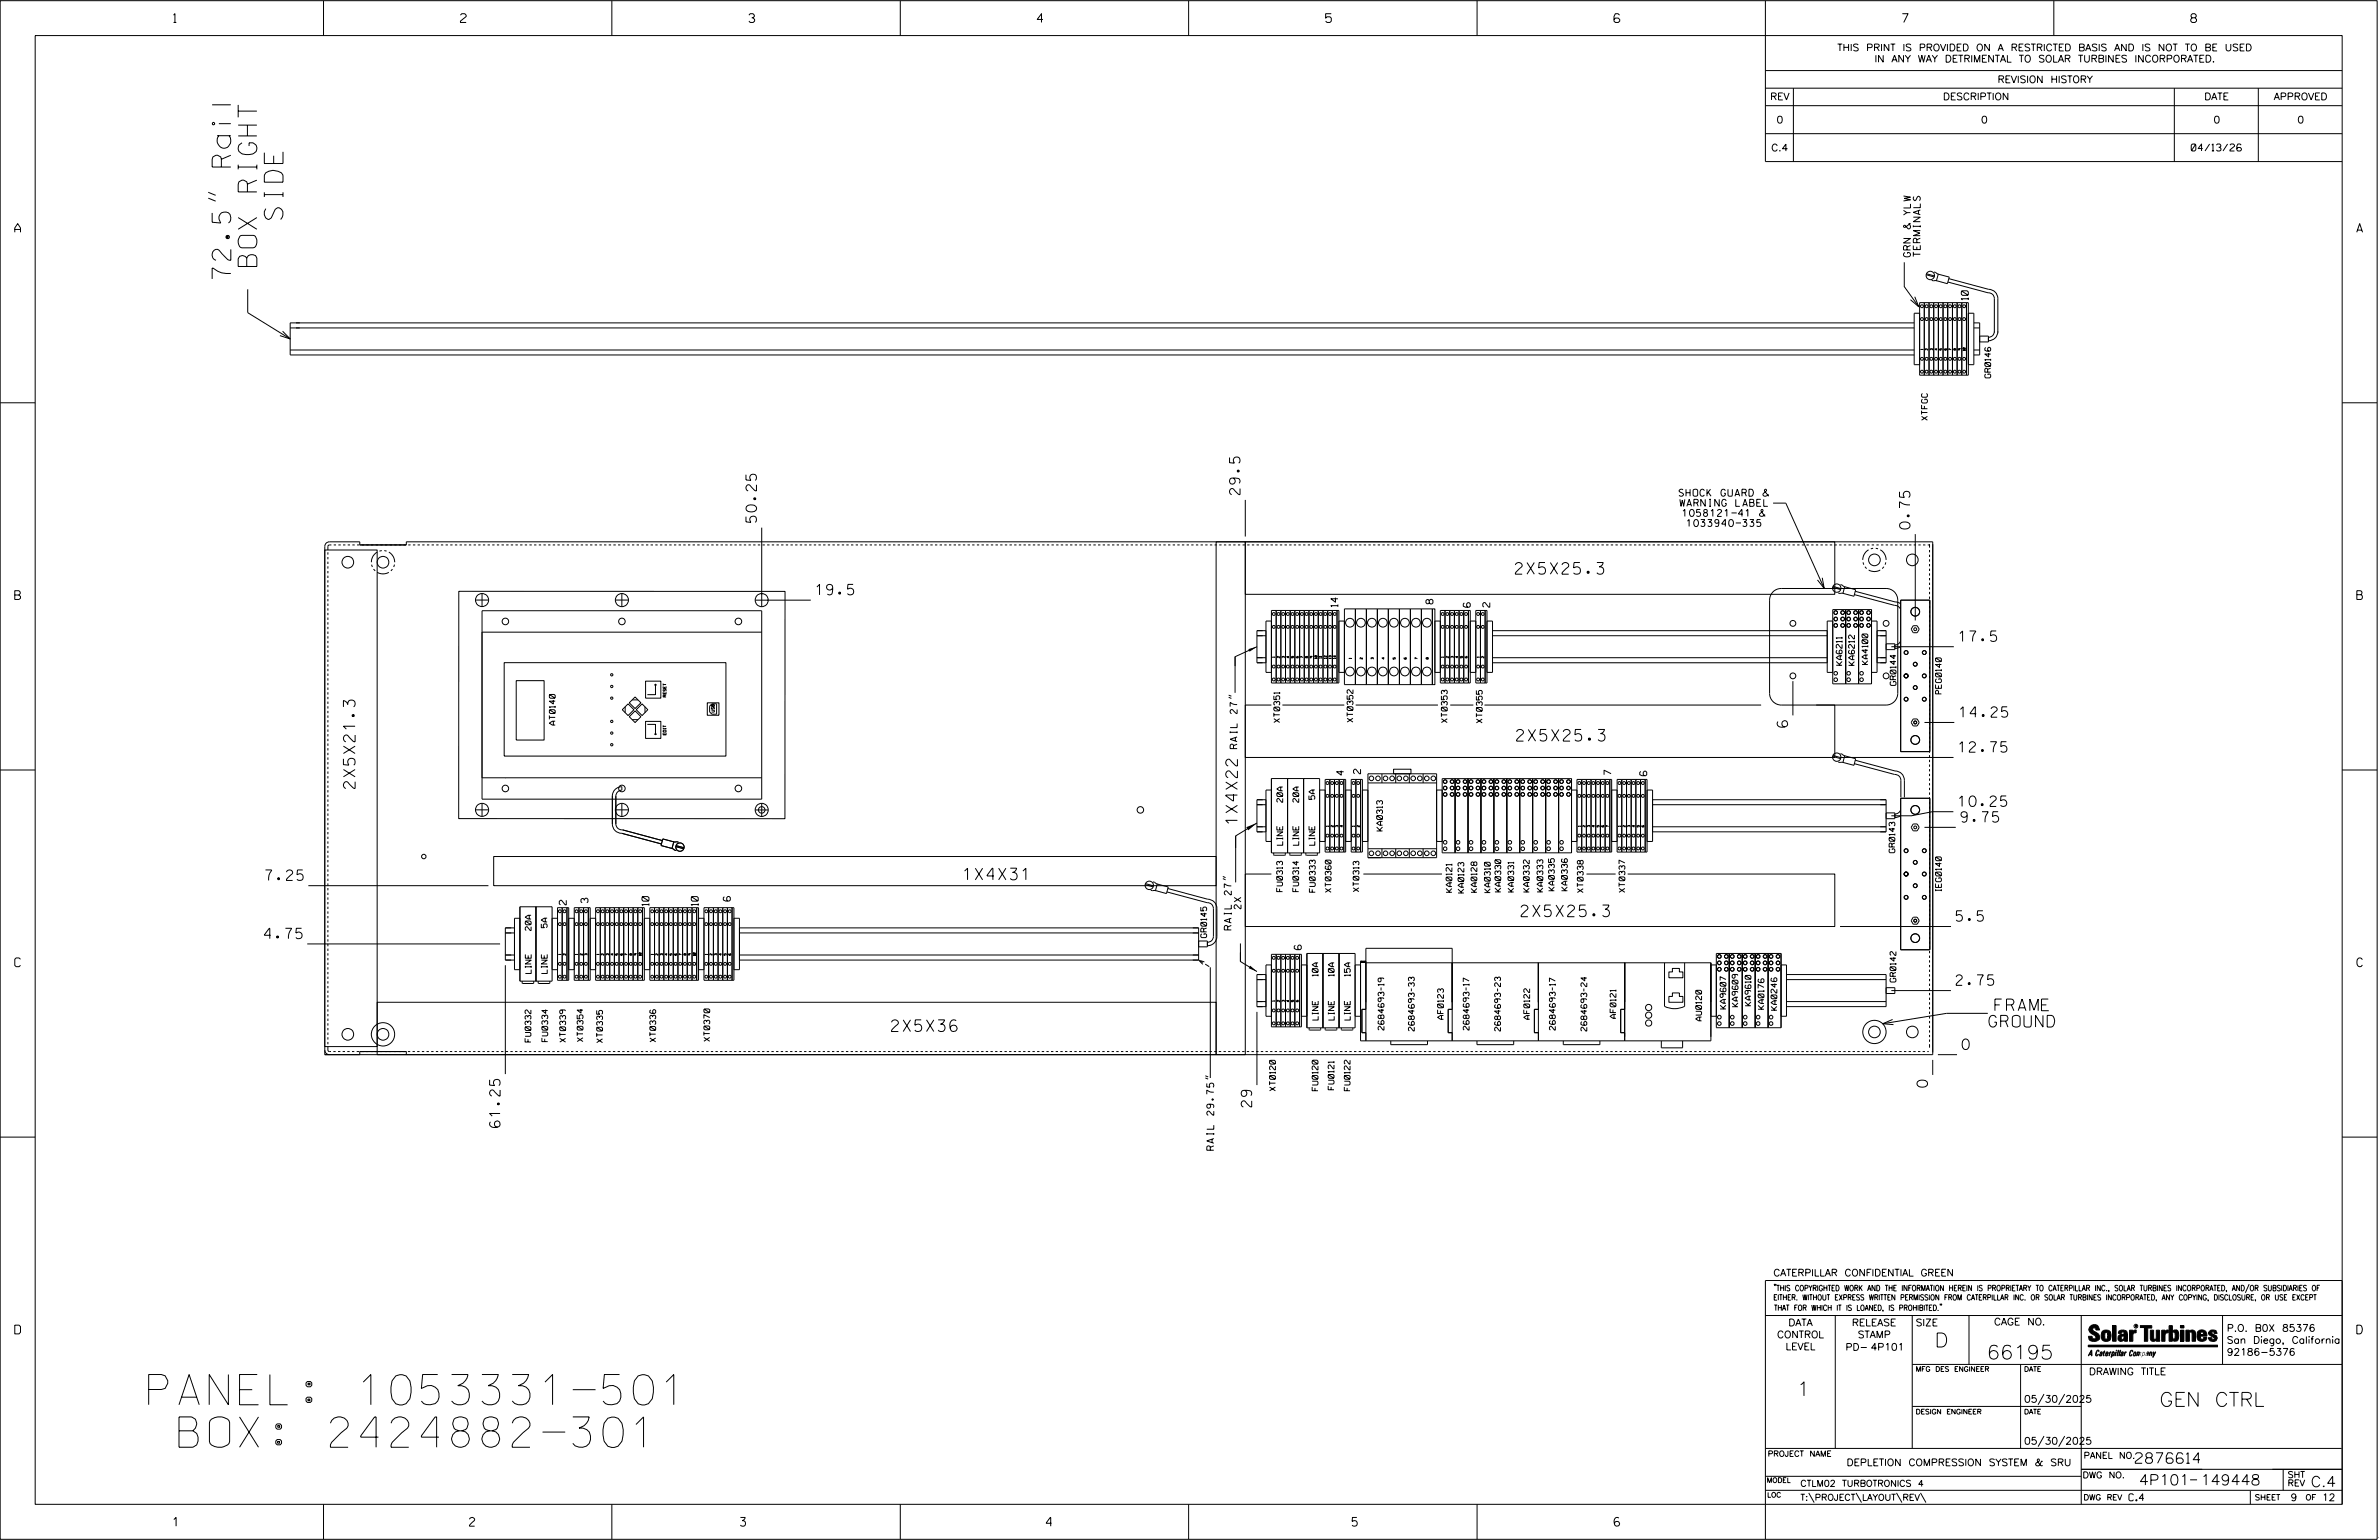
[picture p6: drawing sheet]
<svg xmlns="http://www.w3.org/2000/svg" width="864mm" height="559mm" viewBox="0 0 864 559" stroke-linecap="round" stroke-linejoin="round" font-family="sans-serif">
<defs><g id="words">
<g font-size="11">
<text x="54" y="509.7">PANEL: 1053331-501</text>
<text x="65" y="525.1">BOX: 2424882-301</text>
</g>
<g font-size="6.8">
<text x="102.7" y="79.6" transform="rotate(-90 102.7 79.6)">SIDE</text>
<text x="83.8" y="101.2" transform="rotate(-90 83.8 101.2)">72.5&quot; Rail</text>
<text x="93.2" y="96.7" transform="rotate(-90 93.2 96.7)">BOX RIGHT</text>
</g>
<g font-size="5.1">
<text x="702.3" y="488.8">D</text>
<text x="721.2" y="493.2">66195</text>
<text x="652.2" y="506.5">1</text>
<text x="783.9" y="510.3">GEN CTRL</text>
</g>
<g font-size="4.2">
<text x="550.1" y="208.4">2X5X25.3</text>
<text x="550.5" y="268.9">2X5X25.3</text>
<text x="128.9" y="286.1" transform="rotate(-90 128.9 286.1)">2X5X21.3</text>
<text x="449.2" y="299.1" transform="rotate(-90 449.2 299.1)">1X4X22</text>
<text x="349.8" y="319.3">1X4X31</text>
<text x="552.2" y="332.6">2X5X25.3</text>
<text x="724.2" y="366.8">FRAME</text>
<text x="323.6" y="374.3">2X5X36</text>
<text x="722" y="372.7">GROUND</text>
</g>
<g font-size="3.8">
<text x="450.1" y="179.5" transform="rotate(-90 450.1 179.5)">29.5</text>
<text x="274.6" y="189.5" transform="rotate(-90 274.6 189.5)">50.25</text>
<text x="693.3" y="191.9" transform="rotate(-90 693.3 191.9)">0.75</text>
<text x="296.2" y="215.8">19.5</text>
<text x="711.2" y="232.8">17.5</text>
<text x="648.9" y="263.9" transform="rotate(-90 648.9 263.9)">6</text>
<text x="711.3" y="260.3">14.25</text>
<text x="711.1" y="272.9">12.75</text>
<text x="711" y="292.6">10.25</text>
<text x="711.9" y="298.3">9.75</text>
<text x="96.4" y="319.5">7.25</text>
<text x="710.1" y="334.3">5.5</text>
<text x="96" y="340.6">4.75</text>
<text x="710.1" y="357.5">2.75</text>
<text x="712.3" y="380.8">0</text>
<text x="699.7" y="394.5" transform="rotate(-90 699.7 394.5)">0</text>
<text x="454.4" y="401.7" transform="rotate(-90 454.4 401.7)">29</text>
<text x="181.5" y="409.1" transform="rotate(-90 181.5 409.1)">61.25</text>
<text x="775.1" y="531">2876614</text>
<text x="776.5" y="538.9">4P101</text>
<text x="798.8" y="538.9">149448</text>
<text x="838.8" y="539.5">C.4</text>
</g>
<g font-size="3.2">
<text x="63" y="8.2">1</text>
<text x="167.2" y="8.2">2</text>
<text x="271.8" y="8.2">3</text>
<text x="376.5" y="8.2">4</text>
<text x="481.2" y="8.2">5</text>
<text x="690.6" y="8.2">7</text>
<text x="795.3" y="8.2">8</text>
<text x="5.4" y="84.3">A</text>
<text x="855.5" y="84.3">A</text>
<text x="5.4" y="217.5">B</text>
<text x="855.6" y="217.5">B</text>
<text x="5.4" y="350.8">C</text>
<text x="855.6" y="350.8">C</text>
<text x="5.4" y="484">D</text>
<text x="855.6" y="484">D</text>
<text x="62.8" y="553.8">1</text>
<text x="170.4" y="553.8">2</text>
<text x="268.8" y="553.8">3</text>
<text x="379.8" y="553.8">4</text>
<text x="490.8" y="553.8">5</text>
<text x="585.9" y="553.8">6</text>
</g>
<g font-size="2.5">
<text x="666.9" y="18.5">THIS PRINT IS PROVIDED ON A RESTRICTED BASIS AND IS NOT TO BE USED</text>
<text x="680.5" y="22.6">IN ANY WAY DETRIMENTAL TO SOLAR TURBINES INCORPORATED.</text>
<text x="725.1" y="30">REVISION HISTORY</text>
<text x="642.6" y="36.3">REV</text>
<text x="705.3" y="36.3">DESCRIPTION</text>
<text x="800.2" y="36.3">DATE</text>
<text x="825.4" y="36.3">APPROVED</text>
<text x="644.9" y="44.7">0</text>
<text x="719.1" y="44.7">0</text>
<text x="803.5" y="44.7">0</text>
<text x="834" y="44.7">0</text>
<text x="643" y="54.8">C.4</text>
<text x="795.4" y="54.8">04/13/26</text>
<text x="693.5" y="93.2" transform="rotate(-90 693.5 93.2)">GRN &amp; YLW</text>
<text x="697.1" y="93.1" transform="rotate(-90 697.1 93.1)">TERMINALS</text>
<text x="714.5" y="108.8" transform="rotate(-90 714.5 108.8)">10</text>
<text x="609.5" y="180.1">SHOCK GUARD &amp;</text>
<text x="609.8" y="183.7">WARNING LABEL</text>
<text x="610.8" y="187.4">1058121-41 &amp;</text>
<text x="612.3" y="191">1033940-335</text>
<text x="485.7" y="220.2" transform="rotate(-90 485.7 220.2)">14</text>
<text x="520.2" y="219.1" transform="rotate(-90 520.2 219.1)">8</text>
<text x="533.7" y="220.4" transform="rotate(-90 533.7 220.4)">6</text>
<text x="540.8" y="220.3" transform="rotate(-90 540.8 220.3)">2</text>
<text x="449.1" y="271.6" transform="rotate(-90 449.1 271.6)">RAIL 27&quot;</text>
<text x="487.7" y="281.3" transform="rotate(-90 487.7 281.3)">4</text>
<text x="493.9" y="280.8" transform="rotate(-90 493.9 280.8)">2</text>
<text x="584.8" y="281.1" transform="rotate(-90 584.8 281.1)">7</text>
<text x="597.8" y="281.5" transform="rotate(-90 597.8 281.5)">6</text>
<text x="205.6" y="328.3" transform="rotate(-90 205.6 328.3)">2</text>
<text x="213.4" y="327.6" transform="rotate(-90 213.4 327.6)">3</text>
<text x="235.6" y="328.6" transform="rotate(-90 235.6 328.6)">10</text>
<text x="253.5" y="328.6" transform="rotate(-90 253.5 328.6)">10</text>
<text x="265.1" y="327" transform="rotate(-90 265.1 327)">6</text>
<text x="450.5" y="329.8" transform="rotate(-90 450.5 329.8)">2X</text>
<text x="447" y="337.4" transform="rotate(-90 447 337.4)">RAIL 27&quot;</text>
<text x="472.4" y="344.6" transform="rotate(-90 472.4 344.6)">6</text>
<text x="440.6" y="417.4" transform="rotate(-90 440.6 417.4)">RAIL 29.75&quot;</text>
<text x="643.8" y="463">CATERPILLAR CONFIDENTIAL GREEN</text>
<text x="645.1" y="485.5">CONTROL</text>
<text x="649.2" y="481.1">DATA</text>
<text x="672.3" y="481.1">RELEASE</text>
<text x="674.4" y="485.5">STAMP</text>
<text x="695.4" y="481.1">SIZE</text>
<text x="723.8" y="480.8">CAGE NO.</text>
<text x="808.4" y="483.1">P.O. B0X 85376</text>
<text x="648.2" y="489.8">LEVEL</text>
<text x="669.9" y="490">PD- 4P101</text>
<text x="808.4" y="487.5">San Diego, California</text>
<text x="808.4" y="491.8">92186-5376</text>
<text x="758.3" y="498.9">DRAWING TITLE</text>
<text x="734.8" y="508.9">05/30/2025</text>
<text x="734.8" y="524.1">05/30/2025</text>
<text x="670.3" y="531.9">DEPLETION COMPRESSION SYSTEM &amp; SRU</text>
<text x="772.8" y="544.6">C.4</text>
<text x="831.5" y="544.6">9</text>
<text x="842.9" y="544.6">12</text>
</g>
<g font-size="2.3">
<text x="756.4" y="529.2">PANEL NO.</text>
<text x="653.5" y="539.4">CTLM02 TURBOTRONICS 4</text>
<text x="756" y="536.3">DWG NO.</text>
<text x="830.4" y="539.3">REV</text>
<text x="830.4" y="536.2">SHT</text>
<text x="653.5" y="544.5">T:\PROJECT\LAYOUT\REV\</text>
</g>
<g font-size="2.1">
<text x="722.6" y="137.1" transform="rotate(-90 722.6 137.1)">GR0146</text>
<text x="699.7" y="152.5" transform="rotate(-90 699.7 152.5)">XTFGC</text>
<text x="668.7" y="241.4" transform="rotate(-90 668.7 241.4)">KA6211</text>
<text x="673.2" y="241.4" transform="rotate(-90 673.2 241.4)">KA6212</text>
<text x="678" y="241.1" transform="rotate(-90 678 241.1)">KA4100</text>
<text x="688.3" y="248.7" transform="rotate(-90 688.3 248.7)">GR0144</text>
<text x="704.8" y="251.8" transform="rotate(-90 704.8 251.8)">PEG0140</text>
<text x="201.6" y="263.1" transform="rotate(-90 201.6 263.1)">AT0140</text>
<text x="464.5" y="262.1" transform="rotate(-90 464.5 262.1)">XT0351</text>
<text x="491.1" y="262" transform="rotate(-90 491.1 262)">XT0352</text>
<text x="525.3" y="262.2" transform="rotate(-90 525.3 262.2)">XT0353</text>
<text x="538.1" y="262.3" transform="rotate(-90 538.1 262.3)">XT0355</text>
<text x="465.6" y="291.1" transform="rotate(-90 465.6 291.1)">20A</text>
<text x="471.4" y="291.1" transform="rotate(-90 471.4 291.1)">20A</text>
<text x="477.3" y="290.1" transform="rotate(-90 477.3 290.1)">5A</text>
<text x="501.9" y="301.5" transform="rotate(-90 501.9 301.5)">KA0313</text>
<text x="465.6" y="306.7" transform="rotate(-90 465.6 306.7)">LINE</text>
<text x="471.5" y="306.7" transform="rotate(-90 471.5 306.7)">LINE</text>
<text x="477.3" y="306.7" transform="rotate(-90 477.3 306.7)">LINE</text>
<text x="687.9" y="309.4" transform="rotate(-90 687.9 309.4)">GR0143</text>
<text x="465.6" y="323.5" transform="rotate(-90 465.6 323.5)">FU0313</text>
<text x="471.4" y="323.5" transform="rotate(-90 471.4 323.5)">FU0314</text>
<text x="477.5" y="323.7" transform="rotate(-90 477.5 323.7)">FU0333</text>
<text x="483.2" y="323.8" transform="rotate(-90 483.2 323.8)">XT0360</text>
<text x="493.3" y="323.5" transform="rotate(-90 493.3 323.5)">XT0313</text>
<text x="527" y="323.8" transform="rotate(-90 527 323.8)">KA0121</text>
<text x="536.1" y="323.8" transform="rotate(-90 536.1 323.8)">KA0128</text>
<text x="541" y="323.9" transform="rotate(-90 541 323.9)">KA0310</text>
<text x="544.8" y="323.6" transform="rotate(-90 544.8 323.6)">KA0330</text>
<text x="549.5" y="323.7" transform="rotate(-90 549.5 323.7)">KA0331</text>
<text x="555.1" y="323.7" transform="rotate(-90 555.1 323.7)">KA0332</text>
<text x="560.1" y="323.6" transform="rotate(-90 560.1 323.6)">KA0333</text>
<text x="564.2" y="323.2" transform="rotate(-90 564.2 323.2)">KA0335</text>
<text x="568.9" y="323.2" transform="rotate(-90 568.9 323.2)">KA0336</text>
<text x="574.7" y="323.9" transform="rotate(-90 574.7 323.9)">XT0338</text>
<text x="589.9" y="323.8" transform="rotate(-90 589.9 323.8)">XT0337</text>
<text x="704.8" y="323.4" transform="rotate(-90 704.8 323.4)">IEG0140</text>
<text x="531.4" y="324" transform="rotate(-90 531.4 324)">KA0123</text>
<text x="192.8" y="337.7" transform="rotate(-90 192.8 337.7)">20A</text>
<text x="198.6" y="336.6" transform="rotate(-90 198.6 336.6)">5A</text>
<text x="438" y="340.2" transform="rotate(-90 438 340.2)">GR0145</text>
<text x="192.8" y="353.2" transform="rotate(-90 192.8 353.2)">LINE</text>
<text x="198.6" y="353.2" transform="rotate(-90 198.6 353.2)">LINE</text>
<text x="478.5" y="354.2" transform="rotate(-90 478.5 354.2)">10A</text>
<text x="484.3" y="354.2" transform="rotate(-90 484.3 354.2)">10A</text>
<text x="490.1" y="354.2" transform="rotate(-90 490.1 354.2)">15A</text>
<text x="688.2" y="356.4" transform="rotate(-90 688.2 356.4)">GR0142</text>
<text x="630.9" y="365.3" transform="rotate(-90 630.9 365.3)">KA9609</text>
<text x="635.6" y="365" transform="rotate(-90 635.6 365)">KA9610</text>
<text x="478.5" y="370.1" transform="rotate(-90 478.5 370.1)">LINE</text>
<text x="484.3" y="370.1" transform="rotate(-90 484.3 370.1)">LINE</text>
<text x="490.2" y="370.1" transform="rotate(-90 490.2 370.1)">LINE</text>
<text x="524" y="369.8" transform="rotate(-90 524 369.8)">AF0123</text>
<text x="555.3" y="369.8" transform="rotate(-90 555.3 369.8)">AF0122</text>
<text x="586.6" y="369.5" transform="rotate(-90 586.6 369.5)">AF0121</text>
<text x="617.7" y="370.4" transform="rotate(-90 617.7 370.4)">AU0120</text>
<text x="626.5" y="366.1" transform="rotate(-90 626.5 366.1)">KA9607</text>
<text x="640.3" y="366.2" transform="rotate(-90 640.3 366.2)">KA0176</text>
<text x="645" y="366.6" transform="rotate(-90 645 366.6)">KA0246</text>
<text x="198.8" y="378" transform="rotate(-90 198.8 378)">FU0334</text>
<text x="211.6" y="377.9" transform="rotate(-90 211.6 377.9)">XT0354</text>
<text x="257.6" y="377.8" transform="rotate(-90 257.6 377.8)">XT0370</text>
<text x="502.4" y="373.8" transform="rotate(-90 502.4 373.8)">2684693-19</text>
<text x="513.4" y="374.1" transform="rotate(-90 513.4 374.1)">2684693-33</text>
<text x="533.3" y="373.8" transform="rotate(-90 533.3 373.8)">2684693-17</text>
<text x="544.7" y="374.1" transform="rotate(-90 544.7 374.1)">2684693-23</text>
<text x="564.6" y="373.8" transform="rotate(-90 564.6 373.8)">2684693-17</text>
<text x="576" y="374.1" transform="rotate(-90 576 374.1)">2684693-24</text>
<text x="192.7" y="378.1" transform="rotate(-90 192.7 378.1)">FU0332</text>
<text x="205.3" y="378.1" transform="rotate(-90 205.3 378.1)">XT0339</text>
<text x="218.7" y="378.3" transform="rotate(-90 218.7 378.3)">XT0335</text>
<text x="238" y="378" transform="rotate(-90 238 378)">XT0336</text>
<text x="463" y="395.8" transform="rotate(-90 463 395.8)">XT0120</text>
<text x="478.4" y="395.8" transform="rotate(-90 478.4 395.8)">FU0120</text>
<text x="484.3" y="395.4" transform="rotate(-90 484.3 395.4)">FU0121</text>
<text x="490.1" y="395.8" transform="rotate(-90 490.1 395.8)">FU0122</text>
</g>
<g font-size="2">
<text x="643.8" y="468.4">&quot;THIS COPYRIGHTED WORK AND THE INFORMATION HEREIN IS PROPRIETARY TO CATERPILLAR INC., SOLAR TURBINES INCORPORATED, AND/OR SUBSIDIARIES OF</text>
<text x="643.8" y="471.8">EITHER. WITHOUT EXPRESS WRITTEN PERMISSION FROM CATERPILLAR INC. OR SOLAR TURBINES INCORPORATED, ANY COPYING, DISCLOSURE, OR USE EXCEPT</text>
<text x="644" y="475.6">THAT FOR WHICH IT IS LOANED, IS PROHIBITED.&quot;</text>
<text x="641.7" y="528.5">PROJECT NAME</text>
<text x="756.3" y="544.3">DWG REV</text>
<text x="818.5" y="544.3">SHEET</text>
<text x="836.9" y="544.3">OF</text>
</g>
<g font-size="1.8">
<text x="695.4" y="497.6">MFG DES ENGINEER</text>
<text x="734.8" y="497.6">DATE</text>
<text x="695.4" y="513.1">DESIGN ENGINEER</text>
<text x="734.8" y="513.1">DATE</text>
<text x="641.3" y="538">MODEL</text>
<text x="641.5" y="543.3">LOC</text>
</g>
<g font-size="1.1">
<text x="241.8" y="252.9" transform="rotate(-90 241.8 252.9)">RESET</text>
<text x="259.3" y="258.4" transform="rotate(-90 259.3 258.4)">USB</text>
</g>
<text font-size=".9" x="775.1" y="481.7">R</text>
<g font-size=".8">
<text x="698.1" y="126.9" transform="rotate(-90 698.1 126.9)">1</text>
<text x="699.8" y="127.1" transform="rotate(-90 699.8 127.1)">2</text>
<text x="701.5" y="127.1" transform="rotate(-90 701.5 127.1)">3</text>
<text x="703.2" y="127.1" transform="rotate(-90 703.2 127.1)">4</text>
<text x="704.9" y="127.1" transform="rotate(-90 704.9 127.1)">5</text>
<text x="710" y="127.1" transform="rotate(-90 710 127.1)">8</text>
<text x="711.7" y="127.1" transform="rotate(-90 711.7 127.1)">9</text>
<text x="713.4" y="127.3" transform="rotate(-90 713.4 127.3)">10</text>
<text x="462.8" y="238.6" transform="rotate(-90 462.8 238.6)">1</text>
<text x="464.5" y="238.7" transform="rotate(-90 464.5 238.7)">2</text>
<text x="466.2" y="238.7" transform="rotate(-90 466.2 238.7)">3</text>
<text x="467.9" y="238.7" transform="rotate(-90 467.9 238.7)">4</text>
<text x="469.6" y="238.7" transform="rotate(-90 469.6 238.7)">5</text>
<text x="473" y="238.7" transform="rotate(-90 473 238.7)">7</text>
<text x="474.7" y="238.7" transform="rotate(-90 474.7 238.7)">8</text>
<text x="476.4" y="238.7" transform="rotate(-90 476.4 238.7)">9</text>
<text x="478.1" y="239" transform="rotate(-90 478.1 239)">10</text>
<text x="479.8" y="238.9" transform="rotate(-90 479.8 238.9)">11</text>
<text x="481.5" y="239" transform="rotate(-90 481.5 239)">12</text>
<text x="483.2" y="239" transform="rotate(-90 483.2 239)">13</text>
<text x="484.9" y="239" transform="rotate(-90 484.9 239)">14</text>
<text x="490.6" y="239" transform="rotate(-90 490.6 239)">1</text>
<text x="494.6" y="239.2" transform="rotate(-90 494.6 239.2)">2</text>
<text x="498.5" y="239.2" transform="rotate(-90 498.5 239.2)">3</text>
<text x="502.5" y="239.2" transform="rotate(-90 502.5 239.2)">4</text>
<text x="506.5" y="239.2" transform="rotate(-90 506.5 239.2)">5</text>
<text x="510.5" y="239.2" transform="rotate(-90 510.5 239.2)">6</text>
<text x="514.5" y="239.2" transform="rotate(-90 514.5 239.2)">7</text>
<text x="518.5" y="239.2" transform="rotate(-90 518.5 239.2)">8</text>
<text x="524.1" y="238.6" transform="rotate(-90 524.1 238.6)">1</text>
<text x="525.8" y="238.7" transform="rotate(-90 525.8 238.7)">2</text>
<text x="527.5" y="238.7" transform="rotate(-90 527.5 238.7)">3</text>
<text x="529.2" y="238.7" transform="rotate(-90 529.2 238.7)">4</text>
<text x="530.9" y="238.7" transform="rotate(-90 530.9 238.7)">5</text>
<text x="537" y="238.6" transform="rotate(-90 537 238.6)">1</text>
<text x="538.7" y="238.7" transform="rotate(-90 538.7 238.7)">2</text>
<text x="482.3" y="299.9" transform="rotate(-90 482.3 299.9)">1</text>
<text x="491.8" y="299.9" transform="rotate(-90 491.8 299.9)">1</text>
<text x="573.7" y="299.9" transform="rotate(-90 573.7 299.9)">1</text>
<text x="588.3" y="299.9" transform="rotate(-90 588.3 299.9)">1</text>
<text x="484" y="300.1" transform="rotate(-90 484 300.1)">2</text>
<text x="485.7" y="300.1" transform="rotate(-90 485.7 300.1)">3</text>
<text x="487.4" y="300.1" transform="rotate(-90 487.4 300.1)">4</text>
<text x="493.5" y="300.1" transform="rotate(-90 493.5 300.1)">2</text>
<text x="575.4" y="300.1" transform="rotate(-90 575.4 300.1)">2</text>
<text x="577.1" y="300.1" transform="rotate(-90 577.1 300.1)">3</text>
<text x="578.8" y="300.1" transform="rotate(-90 578.8 300.1)">4</text>
<text x="580.5" y="300.1" transform="rotate(-90 580.5 300.1)">5</text>
<text x="583.9" y="300.1" transform="rotate(-90 583.9 300.1)">7</text>
<text x="590" y="300.1" transform="rotate(-90 590 300.1)">2</text>
<text x="591.7" y="300.1" transform="rotate(-90 591.7 300.1)">3</text>
<text x="593.4" y="300.1" transform="rotate(-90 593.4 300.1)">4</text>
<text x="595.1" y="300.1" transform="rotate(-90 595.1 300.1)">5</text>
<text x="203.7" y="346.4" transform="rotate(-90 203.7 346.4)">1</text>
<text x="205.4" y="346.6" transform="rotate(-90 205.4 346.6)">2</text>
<text x="209.7" y="346.4" transform="rotate(-90 209.7 346.4)">1</text>
<text x="211.4" y="346.6" transform="rotate(-90 211.4 346.6)">2</text>
<text x="213.1" y="346.6" transform="rotate(-90 213.1 346.6)">3</text>
<text x="217.5" y="346.4" transform="rotate(-90 217.5 346.4)">1</text>
<text x="219.2" y="346.6" transform="rotate(-90 219.2 346.6)">2</text>
<text x="220.9" y="346.6" transform="rotate(-90 220.9 346.6)">3</text>
<text x="222.6" y="346.6" transform="rotate(-90 222.6 346.6)">4</text>
<text x="224.3" y="346.6" transform="rotate(-90 224.3 346.6)">5</text>
<text x="229.4" y="346.6" transform="rotate(-90 229.4 346.6)">8</text>
<text x="231.1" y="346.6" transform="rotate(-90 231.1 346.6)">9</text>
<text x="232.8" y="346.9" transform="rotate(-90 232.8 346.9)">10</text>
<text x="237.2" y="346.4" transform="rotate(-90 237.2 346.4)">1</text>
<text x="238.9" y="346.6" transform="rotate(-90 238.9 346.6)">2</text>
<text x="240.6" y="346.6" transform="rotate(-90 240.6 346.6)">3</text>
<text x="242.3" y="346.6" transform="rotate(-90 242.3 346.6)">4</text>
<text x="244" y="346.6" transform="rotate(-90 244 346.6)">5</text>
<text x="245.7" y="346.6" transform="rotate(-90 245.7 346.6)">6</text>
<text x="247.4" y="346.6" transform="rotate(-90 247.4 346.6)">7</text>
<text x="249.1" y="346.6" transform="rotate(-90 249.1 346.6)">8</text>
<text x="250.8" y="346.6" transform="rotate(-90 250.8 346.6)">9</text>
<text x="252.5" y="346.9" transform="rotate(-90 252.5 346.9)">10</text>
<text x="256.8" y="346.4" transform="rotate(-90 256.8 346.4)">1</text>
<text x="258.5" y="346.6" transform="rotate(-90 258.5 346.6)">2</text>
<text x="260.2" y="346.6" transform="rotate(-90 260.2 346.6)">3</text>
<text x="261.9" y="346.6" transform="rotate(-90 261.9 346.6)">4</text>
<text x="263.6" y="346.6" transform="rotate(-90 263.6 346.6)">5</text>
<text x="462.8" y="363.4" transform="rotate(-90 462.8 363.4)">1</text>
<text x="464.5" y="363.5" transform="rotate(-90 464.5 363.5)">2</text>
<text x="466.2" y="363.5" transform="rotate(-90 466.2 363.5)">3</text>
<text x="467.9" y="363.5" transform="rotate(-90 467.9 363.5)">4</text>
<text x="469.6" y="363.5" transform="rotate(-90 469.6 363.5)">5</text>
</g>
</g></defs>
<g fill="none" stroke="#000" stroke-width=".36">
<path d="M.1 .2h862.8v558.4h-862.8zM12.8 12.9h837.4v533h-837.4zM117.4 .2v12.7M222.1 .2v12.7M326.8 .2v12.7M431.5 .2v12.7M536.2 .2v12.7M587.9 5.5l-.5-.5h-1l-.5 1v1.7l.5 .4h1l.6-.4v-.6l-.6-.5h-1l-.5 .5M640.9 .2v58.4h209.3M745.6 .2v12.7M640.9 25.6h209.3M640.9 32h209.3"/>
<path d="M640.9 38.3h209.3M651 32v26.6M789.3 32v26.6M819.8 32v26.6M640.9 48.5h209.3M75.6 71.9l2.7 1.1M75.6 69.8l2.7 1.1M691.3 95.2v8.8l5.2 7.3M699.2 99.7l2.9 .8M699.3 99.3l2.9 .8M702.1 98.7l1.7 .8M703.6 99.5l4 1-.7 2.4-4-1.1z"/>
<path d="M89.9 105v8.5l15.4 9.5M105.3 119h589.6M694.9 117.2h-589.6v11.6h589.6M695.1 107.7l1.4 3.6-3-2.5M696.8 113.7h-1.9v18.6h1.9M696.8 109.8h17.7v26.3h-17.7zM698.5 109.8v26.3M700.3 109.8v26.3M701.2 101.7l1.9 .2M702 109.8v26.3M703.7 109.8v26.3M705.3 109.8v26.3"/>
<path d="M707 109.8v26.3M707.1 102.3l14.6 4a2.11 2.11 0 0 1 2.3 2.1v12.2M707.4 101.1l14.5 3.9a3.4 3.4 0 0 1 3.3 3.4v12.2M708.8 109.8v26.3M710.5 109.8v26.3M712.2 109.8v26.3M713.8 109.8v26.3M714.5 113.7h2v18.6h-2M716.5 117.2h2.1v11.6h-2.1M716.5 119h2.1M102.6 120.2l2.7 2.8-3.7-1.2M105.3 127h589.6"/>
<path d="M705.9 126.5l-.1 .4 .2 .1h.5l.1-.4h-.4l.1 .4M708.3 126.9l-.8-.4v.5M716.5 127h2.1M718.6 122h3.2v2.1h-3.2M724 120.3a2.11 2.11 0 0 1-2.2 2.1M725.2 120.3a3.4 3.4 0 0 1-3.4 3.3M.1 146.2h12.7M850.2 146.2h12.7M117.9 199.6h19v180.2h-19zM118.4 197.1l1.2-.5h11v1.1h16.9v-1.1h554.1v186.1h-583.7v-184.4zM120.3 197.7l-1.2 .3-.1 1.6M121.1 197.7h.9"/>
<path d="M122.8 197.7h.9M124.5 197.7h.9M126.2 197.7h.9M127.9 197.7h.9M129.6 197.7h.9M138.6 199.8l-.9 .2M139.5 199.8l.8 .2M148.2 197.7h.8M149.9 197.7h.8M151.6 197.7h.8M153.3 197.7h.8M155 197.7h.8"/>
<path d="M156.7 197.7h.8M158.4 197.7h.8M160.1 197.7h.8M161.7 197.7h.9M163.4 197.7h.9M165.1 197.7h.9M166.8 197.7h.9M168.5 197.7h.9M170.2 197.7h.9M171.9 197.7h.9M173.6 197.7h.8M175.3 197.7h.8"/>
<path d="M177 197.7h.8M178.7 197.7h.8M180.4 197.7h.8M182.1 197.7h.8M183.8 197.7h.8M185.4 197.7h.9M187.1 197.7h.9M188.8 197.7h.9M190.5 197.7h.8M192.2 197.7h.8M193.9 197.7h.8M195.6 197.7h.8"/>
<path d="M197.3 197.7h.8M199 197.7h.8M200.7 197.7h.8M202.4 197.7h.8M204 197.7h.9M205.7 197.7h.9M207.4 197.7h.9M209.1 197.7h.9M210.8 197.7h.9M212.5 197.7h.9M214.2 197.7h.9M215.9 197.7h.8"/>
<path d="M217.6 197.7h.8M219.3 197.7h.8M221 197.7h.8M222.7 197.7h.8M224.4 197.7h.8M226 197.7h.9M227.7 197.7h.9M229.4 197.7h.9M231.1 197.7h.9M232.8 197.7h.8M234.5 197.7h.8M236.2 197.7h.8"/>
<path d="M237.9 197.7h.8M239.6 197.7h.8M241.3 197.7h.8M243 197.7h.8M244.7 197.7h.8M246.3 197.7h.9M248 197.7h.9M249.7 197.7h.9M251.4 197.7h.9M253.1 197.7h.9M254.8 197.7h.9M256.5 197.7h.9"/>
<path d="M258.2 197.7h.8M259.9 197.7h.8M261.6 197.7h.8M263.3 197.7h.8M265 197.7h.8M266.6 197.7h.9M268.3 197.7h.9M270 197.7h.9M271.7 197.7h.9M273.4 197.7h.8M275.1 197.7h.8M276.5 191.5v28.6"/>
<path d="M276.8 197.7h.8M278.5 197.7h.8M280.2 197.7h.8M281.9 197.7h.8M283.6 197.7h.8M285.3 197.7h.8M286.9 197.7h.9M288.6 197.7h.9M290.3 197.7h.9M292 197.7h.9M293.7 197.7h.9M295.4 197.7h.9"/>
<path d="M297.1 197.7h.9M298.8 197.7h.8M300.5 197.7h.8M302.2 197.7h.8M303.9 197.7h.8M305.6 197.7h.8M307.2 197.7h.9M308.9 197.7h.9M310.6 197.7h.9M312.3 197.7h.9M314 197.7h.9M315.7 197.7h.8"/>
<path d="M317.4 197.7h.8M319.1 197.7h.8M320.8 197.7h.8M322.5 197.7h.8M324.2 197.7h.8M325.9 197.7h.8M327.6 197.7h.8M329.2 197.7h.9M330.9 197.7h.9M332.6 197.7h.9M334.3 197.7h.9M336 197.7h.9"/>
<path d="M337.7 197.7h.9M339.4 197.7h.9M341.1 197.7h.8M342.8 197.7h.8M344.5 197.7h.8M346.2 197.7h.8M347.8 197.7h.9M349.5 197.7h.9M351.2 197.7h.9M352.9 197.7h.9M354.6 197.7h.9M356.3 197.7h.9"/>
<path d="M358 197.7h.8M359.7 197.7h.8M361.4 197.7h.8M363.1 197.7h.8M364.8 197.7h.8M366.5 197.7h.8M368.2 197.7h.8M369.9 197.7h.8M371.5 197.7h.9M373.2 197.7h.9M374.9 197.7h.9M376.6 197.7h.9"/>
<path d="M378.3 197.7h.9M380 197.7h.9M381.7 197.7h.9M383.4 197.7h.8M385.1 197.7h.8M386.8 197.7h.8M388.4 197.7h.9M390.1 197.7h.9M391.8 197.7h.9M393.5 197.7h.9M395.2 197.7h.9M396.9 197.7h.9"/>
<path d="M398.6 197.7h.9M400.3 197.7h.8M402 197.7h.8M403.7 197.7h.8M405.4 197.7h.8M407.1 197.7h.8M408.8 197.7h.8M410.5 197.7h.8M412.2 197.7h.8M413.8 197.7h.9M415.5 197.7h.9M417.2 197.7h.9"/>
<path d="M418.9 197.7h.9M420.6 197.7h.9M422.3 197.7h.9M424 197.7h.9M425.7 197.7h.8M427.4 197.7h.8M429 197.7h.9M430.7 197.7h.9M432.4 197.7h.9M434.1 197.7h.9M435.8 197.7h.9M437.5 197.7h.9"/>
<path d="M439.2 197.7h.9M440.9 197.7h.8M441.5 196.6h10.5v186.1h-10.5zM442.6 197.7h.8M444.3 197.7h.8M446 197.7h.8M447.7 197.7h.8M449.4 197.7h.8M451.1 197.7h.8M452 196.6h214v19.1h-214zM452 181.4v13.3M452.8 197.7h.8"/>
<path d="M454.4 197.7h.9M456.1 197.7h.9M457.8 197.7h.9M459.5 197.7h.9M461.2 197.7h.9M462.9 197.7h.9M464.6 197.7h.9M466.3 197.7h.8M468 197.7h.8M469.7 197.7h.8M471.3 197.7h.9M473 197.7h.9"/>
<path d="M474.7 197.7h.9M476.4 197.7h.9M478.1 197.7h.9M479.8 197.7h.9M481.5 197.7h.9M483.2 197.7h.8M484.9 197.7h.8M486.6 197.7h.8M488.3 197.7h.8M490 197.7h.8M491.7 197.7h.8M493.4 197.7h.8"/>
<path d="M495.1 197.7h.8M496.7 197.7h.9M498.4 197.7h.9M500.1 197.7h.9M501.8 197.7h.9M503.5 197.7h.9M505.2 197.7h.9M506.9 197.7h.9M508.6 197.7h.8M510.3 197.7h.8M512 197.7h.8M513.6 197.7h.9"/>
<path d="M515.3 197.7h.9M517 197.7h.9M518.7 197.7h.9M520.4 197.7h.9M522.1 197.7h.9M523.8 197.7h.9M525.5 197.7h.8M527.2 197.7h.8M528.9 197.7h.8M530.6 197.7h.8M532.3 197.7h.8M534 197.7h.8"/>
<path d="M535.7 197.7h.8M537.4 197.7h.8M539 197.7h.9M540.7 197.7h.9M542.4 197.7h.9M544.1 197.7h.9M545.8 197.7h.9M547.5 197.7h.9M549.2 197.7h.9M550.9 197.7h.8M552.6 197.7h.8M554.2 197.7h.9"/>
<path d="M555.9 197.7h.9M557.6 197.7h.9M559.3 197.7h.9M561 197.7h.9M562.7 197.7h.9M564.4 197.7h.9M566.1 197.7h.8M567.8 197.7h.8M569.5 197.7h.8M571.2 197.7h.8M572.9 197.7h.8M574.6 197.7h.8"/>
<path d="M576.3 197.7h.8M578 197.7h.8M579.6 197.7h.9M581.3 197.7h.9M583 197.7h.9M584.7 197.7h.9M586.4 197.7h.9M588.1 197.7h.9M589.8 197.7h.9M591.5 197.7h.8M593.2 197.7h.8M594.9 197.7h.8"/>
<path d="M596.5 197.7h.9M598.2 197.7h.9M599.9 197.7h.9M601.6 197.7h.9M603.3 197.7h.9M605 197.7h.9M606.7 197.7h.9M608.4 197.7h.8M610.1 197.7h.8M611.8 197.7h.8M613.5 197.7h.8M615.2 197.7h.8"/>
<path d="M616.9 197.7h.8M618.6 197.7h.8M620.3 197.7h.8M621.9 197.7h.9M623.6 197.7h.9M625.3 197.7h.9M627 197.7h.9M628.7 197.7h.9M630.4 197.7h.9M632.1 197.7h.8M633.8 197.7h.8M635.5 197.7h.8"/>
<path d="M637.2 197.7h.8M638.8 197.7h.9M640.5 197.7h.9M642.2 197.7h.9M643.6 182.6h4.7l13.9 30.9M643.9 197.7h.9M645.6 197.7h.9M647.3 197.7h.9M649 197.7h.9M650.7 197.7h.8M652.4 197.7h.8M654.1 197.7h.8"/>
<path d="M655.8 197.7h.8M657.5 197.7h.8M659.2 197.7h.8M660.9 197.7h.8M662.6 197.7h.8M664.2 197.7h.9M665.9 197.7h.9M667.6 197.7h.9M669.3 197.7h.9M671 197.7h.9M672.7 197.7h.8M674.4 197.7h.8"/>
<path d="M676.1 197.7h.8M677.8 197.7h.8M678.3 199.5l-1.4 1.4-.7 2.3M679.5 197.7h.8M680 199l-.9 .1M680.9 199l.8 .1M681.1 197.7h.9M682.6 199.5l1.3 1.2 .6 1.1 .2 1.4M682.8 197.7h.9M684.5 197.7h.9M686.2 197.7h.9M687.9 197.7h.9"/>
<path d="M689.6 197.7h.9M691.3 197.7h.8M693 197.7h.8M694.7 197.7h.8M695.3 193.8v31.3M696.4 197.7h.8M698.1 197.7h.8M699.8 197.7h.7M700.4 197.4v1.3M700.4 199.6v.8M119 200.4v.9M119 202.1v.9"/>
<path d="M119 203.8v.8M119 205.5v.8M119 207.2v.8M119 208.9v.8M119 210.6v.8M119 212.3v.8M119 214v.8M119 215.7v.8M119 217.3v.9M119 219v.9M134.9 204.9l.3 .8M135.6 206.5l.6 .7"/>
<path d="M136.9 207.7l2 .5 2.2-.5M136.9 200.3l-1.4 1.4-.7 2.3M141.1 200.3l1.7 1.7 .5 2M142.5 206.5l-.6 .7M143.2 204.9l-.3 .8M166.5 214.6h118.5l-.1 82.5-118.4-.1zM172.6 217.7h4.8M175 215.4v4.7M223.4 217.7h4.7M225.7 215.4v4.7M274.1 217.8h20.2M643.6 214.8l1.4-1 1.6-.3h38.1a4.2 4.2 0 0 1 4.2 4.3v33.8a4.3 4.3 0 0 1-4.2 4.2h-38.1a4.3 4.3 0 0 1-4.2-4.2v-33.8l.3-1.7z"/>
<path d="M661.5 209.7l.7 3.8-2.4-3.1M665.3 213.1l2.9 .8M665.4 212.8l2.9 .8M667.3 215.2l1.8 .1M668.1 212.1l1.7 .9M669.6 212.9l4 1.1-.6 2.4-4-1.1zM673.1 215.8l15.2 3.9 .9 .4 .6 .7M673.5 214.6l15.2 3.9 1.1 .5M676.3 204l.3 .9M677 205.6l.6 .7M678.3 206.8l2 .6 2.3-.6M683.9 205.6l-.6 .7"/>
<path d="M684.6 204l-.3 .9M690 217.8h10.5v54.9h-10.5zM700.4 201.3v.8M700.4 203v.8M700.4 204.6v.9M700.4 206.3v.9M700.4 208v.9M700.4 209.7v.9M700.4 211.4v.9M700.4 213.1v.8M700.4 214.8v.8M700.4 216.5v.8"/>
<path d="M700.4 218.2v.8M700.4 219.9v.8M119 220.7v.8M119 222.4v.8M119 224.1v.8M119 225.8v.8M119 227.5v.8M119 229.2v.8M119 230.9v.8M119 232.6v.8M119 234.2v.9M119 235.9v.9"/>
<path d="M119 237.6v.9M119 239.3v.9M175 221.6h101.5v68.4h-101.5zM175 229.4h101.5M448.3 238.3v13.1M456.3 230.7h3.3M456.3 238.7h3.3M456.3 234.7l-8 3.6v3.4M459.6 228.8h-3.3v11.7h3.3M461.5 225.4h-1.9v18.6h1.9M461.5 221.5h24.5v26.3h-24.5zM463.3 221.5v26.3"/>
<path d="M465 221.5v26.3M466.7 221.5v26.3M468.3 221.5v26.3M470 221.5v26.3M470.6 238.2l-.1 .4 .7 .1v-.5l-.3 .1 .1 .4M471.8 221.5v26.3M473.5 221.5v26.3M475.2 221.5v26.3M476.8 221.5v26.3M478.5 221.5v26.3M480.3 221.5v26.3M482 221.5v26.3"/>
<path d="M483.7 221.5v26.3M485.4 221.5v26.3M486 225.4h2M488 220.9h32v27.5h-32zM492 220.9v27.5M496 220.9v27.5M500 220.9v27.5M504 220.9v27.5M508 220.9v27.5M512 220.9v27.5M516 220.9v27.5M520 220.9h.9v27.5h-.9z"/>
<path d="M522.9 225.4h-2v18.6h2M522.9 221.5h10.8v26.3h-10.8zM524.5 221.5v26.3M526.3 221.5v26.3M528 221.5v26.3M529.7 221.5v26.3M531.4 221.5v26.3M531.9 238.2l-.1 .4 .3 .1h.4l.1-.4h-.4l.1 .4M533 221.5v26.3M533.7 225.4h2M535.7 221.5h4.1v26.3h-4.1zM537.4 221.5v26.3"/>
<path d="M539.1 221.5v26.3M539.8 225.4h2v18.6h-2M541.8 228.8h121.5M541.8 230.7h121.5M541.8 238.7h121.5M665.3 225.4h-2v18.6h2M665.3 221.2h14.1v26.9h-14.1zM670 221.2v26.9M674.7 221.2v26.9M679.4 225.4h2v18.6h-2M681.4 228.8h3.3v11.7h-3.3M681.4 230.7h3.3"/>
<path d="M681.4 238.7h3.3M684.7 233.6h3.1v2.1h-3.1M686.6 234.7h22.7M689.9 234.7l-2.1 .6M689.9 232.7l-.6 .8-1.5 .5M694.5 227h1.5l.7 1.3-.7 1.3h-1.5l-.7-1.3zM700.4 221.5v.9M700.4 223.2v.9M700.4 224.9v.9M700.4 226.6v.9M700.4 228.3v.9M700.4 230v.9"/>
<path d="M700.4 231.7v.9M700.4 233.4v.8M700.4 235.1v.8M700.4 236.8v.8M700.4 238.5v.8M119 241v.9M119 242.7v.9M119 244.4v.9M119 246.1v.8M119 247.8v.8M119 249.5v.8M119 251.2v.8"/>
<path d="M119 252.9v.8M119 254.6v.8M119 256.3v.8M119 258v.8M119 259.6v.9M183 240.5h80.5v33.9h-80.5zM187.4 247h10.1v21.5h-10.1zM226.9 256.5v2.1M228 255.4l2.1 2.1-2.1 2.1-2.1-2.1zM229.5 254h2.1M230.5 258l2.2 2.1-2.2 2.1-2.1-2.1zM230.5 252.9l2.2 2.1-2.2 2.1-2.1-2.1z"/>
<path d="M233.1 255.4l2.1 2.1-2.1 2.1-2.1-2.1zM234.1 256.5v2.1M234.4 247.2h5.5v6.1h-5.5zM237.5 248.7l.4-.5v3.9h-2.9M237.9 248.2l.5 .5M256.8 255h4.2v4.5h-4.2zM257.6 256.2l.8-.8h1.7v3.8h-1.7l-.8-.9zM446 253l1 .4M446 252.2l1 .4M461.5 255.8h-9.5v19h214v-19h-6.7M465.5 255.8h22.5M486 244h2"/>
<path d="M492.1 255.8h29.9M526.5 255.8h8.3M533.7 244h2M538.9 255.8h100.4M541.8 240.5h121.5M650.8 247.2v12.4M700.4 240.2v.8M700.4 241.9v.8M700.4 243.6v.8M700.4 245.3v.8M700.4 246.9v.9M700.4 248.6v.9"/>
<path d="M700.4 250.3v.9M700.4 252v.9M700.4 253.7v.8M700.4 255.4v.8M700.4 257.1v.8M700.4 258.8v.8M.1 279.4h12.7M119 261.3v.8M119 263v.8M119 264.7v.8M119 266.4v.8M119 268.1v.8"/>
<path d="M119 269.8v.8M119 271.5v.8M119 273.2v.8M119 274.8v.9M119 276.5v.9M119 278.2v.9M119 279.9v.9M229.5 261.1h2.1M234.4 261.8h5.5v6.1h-5.5zM235 262.9h2.9v3.8M237.5 266.2l.4 .5M238.4 266.2l-.5 .5"/>
<path d="M240.7 266v.7h1.1v-.7M240.7 265.1l.9-.2 .2 .7h-1.1zM240.7 264.4h1.1M240.7 263.2v.7M240.7 264.3v.3M240.7 263.6h1.1M241.3 266.1v.6M241.8 264.3v.3M505.9 279.1h6.3v1.7h-6.3zM665.3 274.5l2.9 .8M665.4 274.1l2.9 .8M667.3 276.5l1.8 .2"/>
<path d="M667.9 274.8h41.3M668.1 273.5l1.7 .8M669.6 274.2l4 1.1-.6 2.4-4-1.1zM673.1 277.1l14.7 3.9a2.11 2.11 0 0 1 2.2 2.1v6.2M673.5 275.9l14.4 3.9a3.4 3.4 0 0 1 3.4 3.3v6.2M694.5 260.9h1.5l.7 1.2-.7 1.3h-1.5l-.7-1.3zM698.6 262.1h10.8M700.4 260.5v.8M700.4 262.1v.9M700.4 263.8v.9M700.4 265.5v.9M700.4 267.2v.9"/>
<path d="M700.4 268.9v.9M700.4 270.6v.9M700.4 272.3v.9M700.4 274v.8M700.4 275.7v.8M700.4 277.4v.8M700.4 279.1v.8M850.2 279.4h12.7M119 281.6v.9M119 283.3v.9M119 285v.9M119 286.7v.8"/>
<path d="M119 288.4v.8M119 290.1v.8M119 291.8v.8M119 293.5v.8M119 295.2v.8M119 296.9v.8M119 298.6v.8M172.6 293.9h4.8M175 282.2h101.5M175 291.5v4.7M223.4 293.9h4.7M225.7 291.5v4.8"/>
<path d="M274.1 293.9h4.8M276.5 291.5v4.8M456.3 292h3.3M456.3 298.6l-7.7 4.7v4.4M459.6 290.2h-3.3v11.6h3.3M461.5 286.7h-1.9v18.6h1.9M461.5 282.5h17.5v27h-17.5zM467.4 282.5v27M473.2 282.5v27M479 286.7h2M481 282.8h7.5v26.4h-7.5zM482.7 282.8v26.4"/>
<path d="M484.4 282.8v26.4M486.1 282.8v26.4M487.8 282.8v26.4M488.5 286.7h2M490.5 282.8h4.1v26.4h-4.1zM492.2 282.8v26.4M493.9 282.8v26.4M494.6 286.7h2M496.6 280.8h24.9v30.4h-24.9zM496.6 284.1h24.9M501.6 280.8v3.3M506.7 280.8v3.3"/>
<path d="M511.6 280.8v3.3M516.6 280.8v3.3M521.5 286.7h2M523.5 282.5h47v27h-47zM528.2 282.5v27M532.9 282.5v27M537.6 282.5v27M542.3 282.5v27M547 282.5v27M551.7 282.5v27M556.4 282.5v27M561.1 282.5v27"/>
<path d="M565.8 282.5v27M570.5 286.7h2M572.5 282.8h12.5v26.4h-12.5zM574.2 282.8v26.4M575.9 282.8v26.4M577.6 282.8v26.4M579.3 282.8v26.4M581 282.8v26.4M581.5 299.5l-.1 .4 .7 .2v-.6l-.3 .1 .1 .5M582.7 282.8v26.4M584.4 282.8v26.4M585 286.7h2"/>
<path d="M587 282.8h10.9v26.4h-10.9zM588.7 282.8v26.4M590.4 282.8v26.4M592.1 282.8v26.4M593.8 282.8v26.4M595.5 282.8v26.4M596.1 299.5l-.2 .4 .3 .2h.5l.1-.5h-.4l.1 .5M597.2 282.8v26.4M597.9 286.7h2v18.6h-2M599.9 290.2h84.8v11.6h-84.8M599.9 292h84.8M684.7 295h3.1v2.1h-3.1"/>
<path d="M689.9 296l-2.1 .7M689.9 294l-.8 1-1.3 .4M690 289.7h10.5v54.9h-10.5zM694.5 299h1.5l.7 1.2-.7 1.3h-1.5l-.7-1.3zM700.4 280.8v.8M700.4 282.5v.8M700.4 284.2v.8M700.4 285.9v.8M700.4 287.5v.9M700.4 289.2v.9M700.4 290.9v.9M700.4 292.6v.9"/>
<path d="M700.4 294.3v.8M700.4 296v.8M700.4 297.7v.8M700.4 299.4v.8M709.1 294.5h-7.6l-7.7 1.5h-7.2M119 300.2v.9M119 301.9v.9M119 303.6v.8M119 305.3v.8M119 307v.8M119 308.7v.8M119 310.4v.8"/>
<path d="M119 312.1v.8M119 313.8v.8M119 315.5v.8M119 317.1v.9M119 318.8v.9M179.2 310.8h262.3v10.6h-262.3zM240.5 305l-14.5-3.9a2.23 2.23 0 0 1-2.4-2.1v-10.1a2.17 2.17 0 0 1 2.1-2.2v-1.2a3.4 3.4 0 0 0-3.4 3.4v10.1a3.4 3.4 0 0 0 3.4 3.4l14.4 3.8M240.6 304.4l4 1.1-.7 2.4-3.9-1.1zM243.8 307.8l1.7 .8M244.4 305.4l1.9 .2M245.3 307.2l2.9 .8M245.4 306.8l2.9 .8"/>
<path d="M443.9 318.8l1 .4M443.9 318l1 .5M448.6 303.3v16.9M456.3 300h3.3M461.5 317.1h-9.5v19.1h214v-19.1h-75.1M462.4 309.5l.1 .8h3.9l.2-.8M468.2 309.5l.1 .8h3.9l.2-.8M474 309.5l.2 .8h3.8l.2-.8M479 305.3h2M488.5 305.3h2M494.6 305.3h2M494.9 317.1h28.6"/>
<path d="M496.6 308h24.9M501.6 308v3.3M506.7 308v3.3M511.6 308v3.2M516.6 308v3.2M521.5 305.3h2M570.5 305.3h2M575.9 317.1h10.6M585 305.3h2M599.9 300h84.8M698.6 300.2h11.4M700.4 301.1v.8"/>
<path d="M700.4 302.8v.8M700.4 304.4v.9M700.4 306.1v.9M700.4 307.8v.9M700.4 309.5v.9M700.4 311.2v.9M700.4 312.9v.9M700.4 314.6v.9M700.4 316.3v.8M700.4 318v.8M700.4 319.7v.8M111.9 321.4h65.4"/>
<path d="M119 320.5v.9M119 322.2v.9M119 323.9v.9M119 325.6v.9M119 327.3v.9M119 329v.8M119 330.7v.8M119 332.4v.8M119 334.1v.8M119 335.8v.8M119 337.5v.8M119 339.2v.8"/>
<path d="M183.4 338.5h3.4M186.8 336.7h-3.4v11.7h3.4M188.7 329h11.7v27h-11.7zM188.7 333.2h-1.9v18.7h1.9M194.6 329v27M200.4 333.2h2M202.4 329.4h4v26.3h-4zM204.1 329.4v26.3M205.8 329.4v26.3M206.4 333.2h2.1M208.5 329.4h5.7v26.3h-5.7zM210.1 329.4v26.3"/>
<path d="M211.8 329.4v26.3M213.6 329.4v26.3M214.2 333.2h2M216.2 329.4h17.7v26.3h-17.7zM217.9 329.4v26.3M219.6 329.4v26.3M221.3 329.4v26.3M223 329.4v26.3M224.7 329.4v26.3M226.4 329.4v26.3M228.1 329.4v26.3M229.8 329.4v26.3"/>
<path d="M231.5 329.4v26.3M233.2 329.4v26.3M233.9 333.2h2M235.9 329.4h17.7v26.3h-17.7zM237.6 329.4v26.3M239.3 329.4v26.3M241 329.4v26.3M242.7 329.4v26.3M244.4 329.4v26.3M246.1 329.4v26.3M247.8 329.4v26.3M249.5 329.4v26.3"/>
<path d="M251.2 329.4v26.3M252.9 329.4v26.3M253.6 333.2h2M255.6 329.4h10.8v26.3h-10.8zM257.2 329.4v26.3M259 329.4v26.3M260.7 329.4v26.3M262.4 329.4v26.3M264.1 329.4v26.3M265.7 329.4v26.3M266.4 333.2h2v18.7h-2M268.4 336.7h166.7v11.7h-166.7"/>
<path d="M268.4 338.5h166.7M415.7 321l2.9 .8M415.8 320.6l2.9 .8M417.7 323l1.9 .2M418.5 320l1.7 .8M420.1 320.8l4 1-.7 2.4-3.9-1.1zM423.6 323.6l14.6 4a2.11 2.11 0 0 1 2.3 2.1v10.1a2.05 2.05 0 0 1-2.2 2.1M423.9 322.4l14.5 3.9a3.4 3.4 0 0 1 3.3 3.4v10.1a3.4 3.4 0 0 1-3.4 3.3M667.9 336.2h40.3M694.5 332.8h1.5l.7 1.3-.7 1.3h-1.5l-.7-1.3zM700.4 321.4v.8M700.4 323.1v.8"/>
<path d="M700.4 324.8v.8M700.4 326.5v.8M700.4 328.2v.8M700.4 329.8v.9M700.4 331.5v.9M700.4 333.2v.9M700.4 334.9v.8M700.4 336.6v.8M700.4 338.3v.8M700.4 340v.8M111.5 342.5h70M119 340.8v.9"/>
<path d="M119 342.5v.9M119 344.2v.9M119 345.9v.8M119 347.6v.8M119 349.3v.8M119 351v.8M119 352.7v.8M119 354.4v.8M119 356.1v.8M119 357.8v.8M119 359.4v.9M183.4 346.5h3.4"/>
<path d="M183.4 350.2v39.5M189.5 356l.2 .9h3.9l.1-.9M195.4 356l.1 .9h3.9l.2-.9M200.4 351.9h2M206.4 351.9h2.1M214.2 351.9h2M225.3 346l-.2 .5 .3 .1h.4l.2-.4h-.4l.1 .4M227.7 346.5l-.9-.5v.6M233.9 351.9h2M253.6 351.9h2M264.6 346l-.1 .5 .3 .1h.4l.1-.4h-.4l.1 .4M268.4 346.5h166.7"/>
<path d="M435.1 341.5h3.2v2.1h-3.2M439.3 351v40.2M450.3 345.5v3.4l6 3.6M450.3 342.3v6.6M456.3 355.5h3.3M459.6 353.6h-3.3v11.7h3.3M461.5 350.1h-1.9v18.7h1.9M461.5 346.3h10.9v26.3h-10.9zM463.3 346.3v26.3M465 346.3v26.3M466.7 346.3v26.3M468.3 346.3v26.3"/>
<path d="M470 346.3v26.3M471.8 346.3v26.3M472.4 350.1h2M474.4 346h17.5v27h-17.5zM480.2 346v27M486.1 346v27M491.9 350.1h2M493.9 348.8v28.9h127.2v-28.3h-125.3M493.9 348.8l1.9 .4h-1.9l1.9-.4zM558.4 349.4v28.3M589.8 349.4v28.3M604.2 349.4v15.8a8.3 8.3 0 0 0 7.3 0v-15.8"/>
<path d="M605.8 352.7h1.3v-1.3h2.5v1.3h1.3v2.1h-5.1zM621.1 350.1h1.9M623 346h23.5v26.9h-23.5zM627.7 346v26.9M632.5 346v26.9M637.2 346v26.9M641.8 346v26.9M646.5 350.1h2v18.7h-2M648.5 353.6h36.2v11.7h-36.2M648.5 355.5h36.2M684.7 358.4h3.1v2.1h-3.1M686.6 359.4h21.6"/>
<path d="M700.4 341.7v.8M700.4 343.4v.8M700.4 345.1v.8M700.4 346.7v.9M700.4 348.4v.9M700.4 350.1v.9M700.4 351.8v.9M700.4 353.5v.9M700.4 355.2v.9M700.4 356.9v.9M700.4 358.6v.8M119 379.8l.1 1.5 1.1 .3"/>
<path d="M119 361.1v.9M119 362.8v.9M119 364.5v.9M119 366.2v.9M119 367.9v.9M119 369.6v.9M119 371.3v.8M119 373v.8M119 374.7v.8M119 376.4v.8M119 378.1v.8M136.9 363.7h304.6v19h-304.6z"/>
<path d="M456.3 363.4h3.3M456.3 367.2v26.5M470.6 363l-.1 .4 .7 .1v-.6l-.3 .2 .1 .4M472.4 368.8h2M475.2 373l.2 .8h3.9l.1-.8M481 373l.2 .8h3.9l.2-.8M486.9 373l.1 .8h3.9l.2-.8M491.9 368.8h2M495.8 366.3h-1.4v8.4h1.4M504.9 377.7v1.4h13.3v-1.4M527.2 377.7v-33.6h-31.4v33.6M527.2 366.3h-1.5v8.4h1.5"/>
<path d="M536.2 377.7v1.4h13.3v-1.4M558.4 366.3h-1.4v8.4h1.4M567.5 377.7v1.4h13.3v-1.4M589.8 366.3h-1.5v8.4h1.5M603.1 377.7v2.5h7.7v-2.5M605.8 361.6h1.3v-1.3h2.5v1.3h1.3v2.1h-5.1zM621.1 368.8h1.9M648.5 363.4h36.2M687 369.9l-3.6 1.6 4 .3M700.4 360.3v.8M700.4 362v.8M700.4 363.7v.8"/>
<path d="M700.4 365.4v.8M700.4 367.1v.8M700.4 368.8v.8M700.4 370.5v.8M700.4 372.1v.9M700.4 373.8v.9M700.4 375.5v.8M700.4 377.2v.8M700.4 378.9v1.3M721.6 367.7h-15l-23.2 3.8M117.9 381a1.69 1.69 0 0 0 1.7 1.7M121 381.6h.8"/>
<path d="M122.7 381.6h.8M124.4 381.6h.8M126.1 381.6h.8M127.8 381.6h.8M129.5 381.6h.8M130.6 382.7v-1.1h16.9v1.1M148.1 381.6h.8M149.8 381.6h.8M151.4 381.6h.9M153.1 381.6h.9M154.8 381.6h.9M156.5 381.6h.9"/>
<path d="M158.2 381.6h.9M159.9 381.6h.9M161.6 381.6h.9M163.3 381.6h.8M165 381.6h.8M166.7 381.6h.8M168.4 381.6h.8M170.1 381.6h.8M171.8 381.6h.8M173.5 381.6h.8M175.2 381.6h.8M176.8 381.6h.9"/>
<path d="M178.5 381.6h.9M180.2 381.6h.8M181.9 381.6h.8M183.6 381.6h.8M185.3 381.6h.8M187 381.6h.8M188.7 381.6h.8M190.4 381.6h.8M192.1 381.6h.8M193.7 381.6h.9M195.4 381.6h.9M197.1 381.6h.9"/>
<path d="M198.8 381.6h.9M200.5 381.6h.9M202.2 381.6h.9M203.9 381.6h.9M205.6 381.6h.8M207.3 381.6h.8M209 381.6h.8M210.7 381.6h.8M212.4 381.6h.8M214.1 381.6h.8M215.8 381.6h.8M217.5 381.6h.8"/>
<path d="M219.1 381.6h.9M220.8 381.6h.9M222.5 381.6h.8M224.2 381.6h.8M225.9 381.6h.8M227.6 381.6h.8M229.3 381.6h.8M231 381.6h.8M232.7 381.6h.8M234.4 381.6h.8M236 381.6h.9M237.7 381.6h.9"/>
<path d="M239.4 381.6h.9M241.1 381.6h.9M242.8 381.6h.9M244.5 381.6h.9M246.2 381.6h.9M247.9 381.6h.8M249.6 381.6h.8M251.3 381.6h.8M253 381.6h.8M254.7 381.6h.8M256.4 381.6h.8M258.1 381.6h.8"/>
<path d="M259.7 381.6h.9M261.4 381.6h.9M263.1 381.6h.8M264.8 381.6h.8M266.5 381.6h.8M268.2 381.6h.8M269.9 381.6h.8M271.6 381.6h.8M273.3 381.6h.8M275 381.6h.8M276.6 381.6h.9M278.3 381.6h.9"/>
<path d="M280 381.6h.9M281.7 381.6h.9M283.4 381.6h.9M285.1 381.6h.9M286.8 381.6h.9M288.5 381.6h.8M290.2 381.6h.8M291.9 381.6h.8M293.6 381.6h.8M295.3 381.6h.8M297 381.6h.8M298.7 381.6h.8"/>
<path d="M300.3 381.6h.9M302 381.6h.9M303.7 381.6h.9M305.4 381.6h.8M307.1 381.6h.8M308.8 381.6h.8M310.5 381.6h.8M312.2 381.6h.8M313.9 381.6h.8M315.6 381.6h.8M317.3 381.6h.8M318.9 381.6h.9"/>
<path d="M320.6 381.6h.9M322.3 381.6h.9M324 381.6h.9M325.7 381.6h.9M327.4 381.6h.9M329.1 381.6h.9M330.8 381.6h.8M332.5 381.6h.8M334.2 381.6h.8M335.9 381.6h.8M337.6 381.6h.8M339.3 381.6h.8"/>
<path d="M340.9 381.6h.9M342.6 381.6h.9M344.3 381.6h.9M346 381.6h.9M347.7 381.6h.8M349.4 381.6h.8M351.1 381.6h.8M352.8 381.6h.8M354.5 381.6h.8M356.2 381.6h.8M357.9 381.6h.8M359.6 381.6h.8"/>
<path d="M361.2 381.6h.9M362.9 381.6h.9M364.6 381.6h.9M366.3 381.6h.9M368 381.6h.9M369.7 381.6h.9M371.4 381.6h.9M373.1 381.6h.8M374.8 381.6h.8M376.5 381.6h.8M378.2 381.6h.8M379.9 381.6h.8"/>
<path d="M381.5 381.6h.9M383.2 381.6h.9M384.9 381.6h.9M386.6 381.6h.9M388.3 381.6h.8M390 381.6h.8M391.7 381.6h.8M393.4 381.6h.8M395.1 381.6h.8M396.8 381.6h.8M398.5 381.6h.8M400.2 381.6h.8"/>
<path d="M401.8 381.6h.9M403.5 381.6h.9M405.2 381.6h.9M406.9 381.6h.9M408.6 381.6h.9M410.3 381.6h.9M412 381.6h.9M413.7 381.6h.8M415.4 381.6h.8M417.1 381.6h.8M418.8 381.6h.8M420.5 381.6h.8"/>
<path d="M422.1 381.6h.9M423.8 381.6h.9M425.5 381.6h.9M427.2 381.6h.9M428.9 381.6h.9M430.6 381.6h.8M432.3 381.6h.8M434 381.6h.8M435.7 381.6h.8M437.4 381.6h.8M437.6 391.2l1 .3M437.6 390.3l1 .5"/>
<path d="M439.1 381.6h.8M440.8 381.6h.8M442.5 381.6h.8M444.1 381.6h.9M445.8 381.6h.9M447.5 381.6h.9M449.2 381.6h.9M450.9 381.6h.9M452.6 381.6h.9M454.3 381.6h.9M456 381.6h.8M457.7 381.6h.8"/>
<path d="M459.4 381.6h.8M461.1 381.6h.8M462.7 381.6h.9M464.4 381.6h.9M466.1 381.6h.9M467.8 381.6h.9M469.5 381.6h.9M471.2 381.6h.9M472.9 381.6h.8M474.6 381.6h.8M476.3 381.6h.8M478 381.6h.8"/>
<path d="M479.7 381.6h.8M481.4 381.6h.8M483.1 381.6h.8M484.8 381.6h.8M486.4 381.6h.9M488.1 381.6h.9M489.8 381.6h.9M491.5 381.6h.9M493.2 381.6h.9M494.9 381.6h.9M496.6 381.6h.9M498.3 381.6h.8"/>
<path d="M500 381.6h.8M501.7 381.6h.8M503.3 381.6h.9M505 381.6h.9M506.7 381.6h.9M508.4 381.6h.9M510.1 381.6h.9M511.8 381.6h.9M513.5 381.6h.8M515.2 381.6h.8M516.9 381.6h.8M518.6 381.6h.8"/>
<path d="M520.3 381.6h.8M522 381.6h.8M523.7 381.6h.8M525.4 381.6h.8M527.1 381.6h.8M528.7 381.6h.9M530.4 381.6h.9M532.1 381.6h.9M533.8 381.6h.9M535.5 381.6h.9M537.2 381.6h.9M538.9 381.6h.9"/>
<path d="M540.6 381.6h.8M542.3 381.6h.8M543.9 381.6h.9M545.6 381.6h.9M547.3 381.6h.9M549 381.6h.9M550.7 381.6h.9M552.4 381.6h.9M554.1 381.6h.9M555.8 381.6h.8M557.5 381.6h.8M559.2 381.6h.8"/>
<path d="M560.9 381.6h.8M562.6 381.6h.8M564.3 381.6h.8M566 381.6h.8M567.7 381.6h.8M569.3 381.6h.9M571 381.6h.9M572.7 381.6h.9M574.4 381.6h.9M576.1 381.6h.9M577.8 381.6h.9M579.5 381.6h.9"/>
<path d="M581.2 381.6h.8M582.9 381.6h.8M584.6 381.6h.8M586.2 381.6h.9M587.9 381.6h.9M589.6 381.6h.9M591.3 381.6h.9M593 381.6h.9M594.7 381.6h.9M596.4 381.6h.9M598.1 381.6h.8M599.8 381.6h.8"/>
<path d="M601.5 381.6h.8M603.2 381.6h.8M604.9 381.6h.8M606.6 381.6h.8M608.3 381.6h.8M610 381.6h.8M611.6 381.6h.9M613.3 381.6h.9M615 381.6h.9M616.7 381.6h.9M618.4 381.6h.9M620.1 381.6h.9"/>
<path d="M621.8 381.6h.9M623.5 381.6h.8M625.2 381.6h.8M626.9 381.6h.8M628.5 381.6h.9M630.2 381.6h.9M631.9 381.6h.9M633.6 381.6h.9M635.3 381.6h.9M637 381.6h.9M638.7 381.6h.9M640.4 381.6h.8"/>
<path d="M642.1 381.6h.8M643.8 381.6h.8M645.5 381.6h.8M647.2 381.6h.8M648.9 381.6h.8M650.6 381.6h.8M652.3 381.6h.8M653.9 381.6h.9M655.6 381.6h.9M657.3 381.6h.9M659 381.6h.9M660.7 381.6h.9"/>
<path d="M662.4 381.6h.9M664.1 381.6h.9M665.8 381.6h.8M667.5 381.6h.8M669.1 381.6h.9M670.8 381.6h.9M672.5 381.6h.9M674.2 381.6h.9M675.9 381.6h.9M677.6 381.6h.9M679.3 381.6h.9M681 381.6h.8"/>
<path d="M682.7 381.6h.8M684.4 381.6h.8M686.1 381.6h.8M687.8 381.6h.8M689.5 381.6h.8M691.2 381.6h.8M692.9 381.6h.8M694.5 381.6h.9M696.2 381.6h.9M697.9 381.6h.9M699.6 381.6h.6M701.6 384.6v5.4"/>
<path d="M703.5 382.7h6.9M.1 412.6h12.7M850.2 412.6h12.7M640.9 477.3h209.3M644.2 466.1l-.1 .4M644.7 466.1l-.2 .4M666.2 477.3v48.3M694.2 477.3v48.3M704.4 473.3l-.1 .4M704.8 473.3l-.1 .4M714.8 477.3v17.8M755.5 477.3v68.6"/>
<path d="M806.8 477.3v17.8M816.5 466l-1.4 3.1M850.2 464.6h-209.3v94M850.2 464.8v81.1M694.2 495.1h156M733.5 495.1v30.5M758.6 481.4a2.02 2.02 0 0 1 3.1-.1l.5 1.3h-1.3l-.2-.6-.4-.2-.6 .1-.1 .4 .4 .7a2.46 2.46 0 0 1 2.2 2.9 2.83 2.83 0 0 1-3.8 .3l-.3-1.3h1.3l.2 .7 .6 .3 .5-.2 .2-.5-.4-.6-1.9-1.2-.4-.9zM759.2 491.3h-.7l.7-1.2v1.9h.2l-.1-2.1-1.3 2.1 .5-.5h.7M761.3 490l.3-.2 .4 .3-.1 .3-.3-.4-.4 .3-.3 1.6h.4l.4-.5-.3 .6-.4 .1-.3-.4zM762.6 490.6l.5-.1-.1 1.4h-.9a.74 .74 0 0 1 .9-.8l-.3 .7-.5 .1 .2-.5 .6-.2v-.5l-.7 .2zM763 483.2a2.17 2.17 0 0 1 3.1 0l.3 1.4-.3 1.5a2.17 2.17 0 0 1-3.1 0l-.3-1.5zM763.6 490.5l.4-.4 .2 .6h-.3l-.3 .9 .2 .4-.3-.1z"/>
<path d="M764.1 483.7l.5-.4 .4 .3v2.2l-.4 .2-.5-.2zM764.6 491.1l.6 .2v-.7l-.4-.1-.4 .6-.1 .8h.6M764.6 491.1l-.1 .8h.4M764.6 482.6v.8M764.8 490.7l.4 .1v.3h-.6zM765 491.5l-.1 .4zM766 490.5l-.5 1.5zM766 490.8l.4-.3-.4 .4M766.9 481h1.3v5.7h-1.3zM767 490.8l.5 .1-.3 .8-.4 .2zM767.3 490.5h-.5l-.5 2M767.3 490.5a.8 .8 0 0 1 .2 1 .8 .8 0 0 1-.9 .4l-.1 .6"/>
<path d="M767.3 490.5l-.1 .2M768.1 490.5l-.4 1.5zM768.2 489.9h.3l-.1 .2h-.2zM769 489.9l-.5 2.1zM769.7 489.9l-.6 2.1zM770.1 491.4l.5-.3-.5 .8zM770.4 491.9h.1M770.6 491.1l.1-.4-.7 .2 .1-.3 .6-.1 .2 .3-.5 1.1M770.6 491.1a.74 .74 0 0 0-.8 .8h.6M771 484.8h-.7l-.3 .6 .4 .7 .5-.3 .1-2.4h-.8l-.1 .4h-1.2a1.71 1.71 0 0 1 1.8-1.3 1.71 1.71 0 0 1 1.6 1.4v2.8h-1.1l-.1-.6M771 484.2l-1.5 .1a1.41 1.41 0 0 0 0 2.4l.5 .1 1.1-.7M771.2 486.1h-.1"/>
<path d="M771.4 490.5l.1 .3 .4-.3-.9 1.5zM771.5 490.8h.1M773 482.7h1.2v.5l.5-.5 .7-.1v1h-.6l-.5 .4-.1 2.7h-1.2zM773.3 490.3l.6-.4 .4 .2-.1 .4-.3-.4a1.28 1.28 0 0 0-.5 1.8l.6-.4-.1 .4-.8 .1zM774.7 490.8l.5-.3a.88 .88 0 0 1 .2 .9 .88 .88 0 0 1-.7 .7l-.2-.2zM774.8 490.9h.5l-.3 1h-.3l-.2-.2zM775.2 490.5l-.1 .2M776.8 481h4.3v.9h-1.5v4.8h-1.3M776.8 490.6l-.8 .2v-.3l-.4 1.5 .8-1.3v1.3l.3-1.2M779.3 491.1h.4M779.6 490.5h.3l-.3 1.4M779.6 490.7h.2l-.1 .4"/>
<path d="M779.7 491.1l-.1 .4M779.7 491.1l-.4 .2M780.1 492l.4-1.5 .1 .3 .3-.3 .3 .2-.3 1.3v-1.3l-.7 1.3M780.6 482.7h1.2v2.7l.1 .4 .4 .3 .4-.7v-2.7h1.2l.1 4h-1.3v-.5l-1.1 .6-.7-.3-.3-.7zM781.6 492.5l1-2-.8 1.3-.2-1.3-.2 2M784.7 482.7h1.2v.5l.5-.5 .7-.1v1h-.5l-.6 .4-.1 2.7h-1.2zM787.4 481h1.2v2a1.4 1.4 0 0 1 2.2 .2l.1 1.4-.4 1.9-1.5 .1-.4-.5v-1l.5 .9 .5-.3v-2.1l-.5-.4-.5 .7v2.8h-1.2zM791.5 482.7h1.3v4h-1.3zM791.5 481h1.3v.9h-1.3zM793.5 482.7h1.3v.4l.7-.5 1.1 .2 .4 .6v3.3h-1.2l-.3-3.4-.7 .2v3.2h-1.3zM794.8 483.1h.1M797.7 483.2a1.92 1.92 0 0 1 2.4-.5 1.92 1.92 0 0 1 1 2.1h-2.3v.8l.6 .5 .5-.3v-.5h1.2a1.83 1.83 0 0 1-2.1 1.4 1.83 1.83 0 0 1-1.5-2.1z"/>
<path d="M798.8 484.2v.6M799.1 483.4h.6l.2 .8h-1.1zM804.6 482.9a1.84 1.84 0 0 0-2.9 .8 3.3 3.3 0 0 0 2.2 1.9l-.5 .5-.4-.3-.1-.4h-1.2l.1 .6a1.92 1.92 0 0 0 2.9 .4M804.9 483.8h-1.2l-.2-.6-.5 .1-.1 .3 .1 .3 1.8 .9M805.1 488.1h-47.1v.6h47.1M694.2 510.3h61.3M742 505.8l-2.2 3.9M749.5 505.8l-2.2 3.9M640.9 525.6h209.2M640.9 535.7h114.6M742 521.1l-2.2 3.8M749.5 521.1l-2.2 3.8"/>
<path d="M755.5 533.2h94.7M795 537h2.6M828.8 533.2v7.6M117.4 545.9v12.7M222.1 545.9v12.7M326.8 545.9v12.7M431.5 545.9v12.7M536.2 545.9v12.7M640.9 540.8h209.3M656.6 541.7l2 3.5M673.8 541.7l1.9 3.5M688.4 541.7l2 3.5"/>
<path d="M697.2 541.7l1.9 3.5M816.9 541v4.9M863.5 558h.1"/>
<circle cx="700.7" cy="100" r="1.52"/>
<circle cx="697.7" cy="115.8" r=".53"/>
<circle cx="697.7" cy="111.1" r=".53"/>
<circle cx="699.4" cy="115.8" r=".53"/>
<circle cx="699.4" cy="111.1" r=".53"/>
<circle cx="701.1" cy="115.8" r=".53"/>
<circle cx="701.1" cy="111.1" r=".53"/>
<circle cx="702.8" cy="115.8" r=".53"/>
<circle cx="702.8" cy="111.1" r=".53"/>
<circle cx="704.5" cy="115.8" r=".53"/>
<circle cx="704.5" cy="111.1" r=".53"/>
<circle cx="706.2" cy="115.8" r=".53"/>
<circle cx="706.2" cy="111.1" r=".53"/>
<circle cx="707.9" cy="111.1" r=".53"/>
<circle cx="707.9" cy="115.8" r=".53"/>
<circle cx="709.6" cy="111.1" r=".53"/>
<circle cx="709.6" cy="115.8" r=".53"/>
<circle cx="711.3" cy="115.8" r=".53"/>
<circle cx="711.3" cy="111.1" r=".53"/>
<circle cx="713" cy="115.8" r=".53"/>
<circle cx="713" cy="111.1" r=".53"/>
<circle cx="697.7" cy="134.9" r=".53"/>
<circle cx="697.7" cy="130.2" r=".53"/>
<circle cx="699.4" cy="130.2" r=".53"/>
<circle cx="699.4" cy="134.9" r=".53"/>
<circle cx="701.1" cy="130.2" r=".53"/>
<circle cx="701.1" cy="134.9" r=".53"/>
<circle cx="702.8" cy="130.2" r=".53"/>
<circle cx="702.8" cy="134.9" r=".53"/>
<circle cx="704.5" cy="134.9" r=".53"/>
<circle cx="704.5" cy="130.2" r=".53"/>
<circle cx="706.2" cy="130.2" r=".53"/>
<circle cx="706.2" cy="134.9" r=".53"/>
<circle cx="707.9" cy="130.2" r=".53"/>
<circle cx="707.9" cy="134.9" r=".53"/>
<circle cx="709.6" cy="130.2" r=".53"/>
<circle cx="709.6" cy="134.9" r=".53"/>
<circle cx="711.3" cy="130.2" r=".53"/>
<circle cx="711.3" cy="134.9" r=".53"/>
<circle cx="713" cy="130.2" r=".53"/>
<circle cx="713" cy="134.9" r=".53"/>
<circle cx="126.3" cy="204" r="2.11"/>
<circle cx="139" cy="204" r="2.11"/>
<circle cx="175" cy="217.7" r="2.38"/>
<circle cx="225.8" cy="217.7" r="2.37"/>
<circle cx="276.5" cy="217.7" r="2.38"/>
<circle cx="666.8" cy="213.4" r="1.52"/>
<circle cx="680.4" cy="203.2" r="2.11"/>
<circle cx="694.2" cy="203.2" r="2.12"/>
<circle cx="183.5" cy="225.5" r="1.19"/>
<circle cx="225.8" cy="225.5" r="1.19"/>
<circle cx="268" cy="225.5" r="1.2"/>
<circle cx="462.4" cy="222.8" r=".52"/>
<circle cx="462.4" cy="227.5" r=".53"/>
<circle cx="464.1" cy="222.8" r=".52"/>
<circle cx="464.1" cy="227.5" r=".53"/>
<circle cx="465.8" cy="222.8" r=".52"/>
<circle cx="465.8" cy="227.5" r=".53"/>
<circle cx="467.5" cy="227.5" r=".53"/>
<circle cx="467.5" cy="222.8" r=".52"/>
<circle cx="469.2" cy="222.8" r=".52"/>
<circle cx="469.2" cy="227.5" r=".53"/>
<circle cx="470.9" cy="227.5" r=".53"/>
<circle cx="470.9" cy="222.8" r=".52"/>
<circle cx="472.6" cy="222.8" r=".52"/>
<circle cx="472.6" cy="227.5" r=".53"/>
<circle cx="474.3" cy="227.5" r=".53"/>
<circle cx="474.3" cy="222.8" r=".52"/>
<circle cx="476" cy="227.5" r=".53"/>
<circle cx="476" cy="222.8" r=".52"/>
<circle cx="477.7" cy="222.8" r=".52"/>
<circle cx="477.7" cy="227.5" r=".53"/>
<circle cx="479.4" cy="222.8" r=".52"/>
<circle cx="479.4" cy="227.5" r=".53"/>
<circle cx="481.1" cy="227.5" r=".53"/>
<circle cx="481.1" cy="222.8" r=".52"/>
<circle cx="482.8" cy="227.5" r=".53"/>
<circle cx="482.8" cy="222.8" r=".52"/>
<circle cx="484.5" cy="227.5" r=".53"/>
<circle cx="484.5" cy="222.8" r=".52"/>
<circle cx="490" cy="226" r="1.59"/>
<circle cx="494" cy="226" r="1.59"/>
<circle cx="498" cy="226" r="1.59"/>
<circle cx="502" cy="226" r="1.59"/>
<circle cx="506" cy="225.9" r="1.58"/>
<circle cx="510" cy="226" r="1.58"/>
<circle cx="514" cy="226" r="1.59"/>
<circle cx="518" cy="226" r="1.59"/>
<circle cx="523.7" cy="222.8" r=".52"/>
<circle cx="523.7" cy="227.5" r=".53"/>
<circle cx="525.4" cy="227.5" r=".53"/>
<circle cx="525.4" cy="222.8" r=".52"/>
<circle cx="527.1" cy="222.8" r=".52"/>
<circle cx="527.1" cy="227.5" r=".53"/>
<circle cx="528.8" cy="222.8" r=".52"/>
<circle cx="528.8" cy="227.5" r=".53"/>
<circle cx="530.5" cy="227.5" r=".53"/>
<circle cx="530.5" cy="222.8" r=".52"/>
<circle cx="532.2" cy="222.8" r=".52"/>
<circle cx="532.2" cy="227.5" r=".53"/>
<circle cx="536.6" cy="222.8" r=".52"/>
<circle cx="536.6" cy="227.5" r=".53"/>
<circle cx="538.3" cy="222.8" r=".52"/>
<circle cx="538.3" cy="227.5" r=".53"/>
<circle cx="650.8" cy="226.2" r="1.05"/>
<circle cx="666.4" cy="226.9" r=".66"/>
<circle cx="666.4" cy="224.6" r=".66"/>
<circle cx="666.4" cy="222.3" r=".66"/>
<circle cx="668.9" cy="224.6" r=".67"/>
<circle cx="668.9" cy="226.9" r=".67"/>
<circle cx="668.9" cy="222.3" r=".67"/>
<circle cx="671.1" cy="226.9" r=".66"/>
<circle cx="671.1" cy="224.6" r=".66"/>
<circle cx="671.1" cy="222.3" r=".66"/>
<circle cx="673.6" cy="226.9" r=".67"/>
<circle cx="673.6" cy="224.6" r=".67"/>
<circle cx="673.6" cy="222.3" r=".67"/>
<circle cx="675.8" cy="226.9" r=".66"/>
<circle cx="675.8" cy="224.6" r=".66"/>
<circle cx="675.8" cy="222.3" r=".66"/>
<circle cx="678.3" cy="224.6" r=".66"/>
<circle cx="678.3" cy="226.9" r=".66"/>
<circle cx="678.3" cy="222.3" r=".66"/>
<circle cx="684.7" cy="226.2" r="1.05"/>
<circle cx="691.9" cy="236.8" r=".71"/>
<circle cx="695.2" cy="222" r="1.59"/>
<circle cx="695.2" cy="228.3" r=".53"/>
<circle cx="698.5" cy="236.8" r=".71"/>
<circle cx="222.1" cy="244.9" r=".42"/>
<circle cx="222.1" cy="253.3" r=".42"/>
<circle cx="222.1" cy="249.1" r=".42"/>
<circle cx="462.4" cy="246.6" r=".53"/>
<circle cx="462.4" cy="241.9" r=".53"/>
<circle cx="464.1" cy="241.9" r=".53"/>
<circle cx="464.1" cy="246.6" r=".53"/>
<circle cx="465.8" cy="246.6" r=".53"/>
<circle cx="465.8" cy="241.9" r=".53"/>
<circle cx="467.5" cy="241.9" r=".53"/>
<circle cx="467.5" cy="246.6" r=".53"/>
<circle cx="469.2" cy="241.9" r=".53"/>
<circle cx="469.2" cy="246.6" r=".53"/>
<circle cx="470.9" cy="241.9" r=".53"/>
<circle cx="470.9" cy="246.6" r=".53"/>
<circle cx="472.6" cy="246.6" r=".53"/>
<circle cx="472.6" cy="241.9" r=".53"/>
<circle cx="474.3" cy="246.6" r=".53"/>
<circle cx="474.3" cy="241.9" r=".53"/>
<circle cx="476" cy="246.6" r=".53"/>
<circle cx="476" cy="241.9" r=".53"/>
<circle cx="477.7" cy="246.6" r=".53"/>
<circle cx="477.7" cy="241.9" r=".53"/>
<circle cx="479.4" cy="241.9" r=".53"/>
<circle cx="479.4" cy="246.6" r=".53"/>
<circle cx="481.1" cy="241.9" r=".53"/>
<circle cx="481.1" cy="246.6" r=".53"/>
<circle cx="482.8" cy="241.9" r=".53"/>
<circle cx="482.8" cy="246.6" r=".53"/>
<circle cx="484.5" cy="246.6" r=".53"/>
<circle cx="484.5" cy="241.9" r=".53"/>
<circle cx="490" cy="243.7" r="1.58"/>
<circle cx="494" cy="243.7" r="1.58"/>
<circle cx="498" cy="243.7" r="1.58"/>
<circle cx="502" cy="243.7" r="1.59"/>
<circle cx="506" cy="243.7" r="1.58"/>
<circle cx="510" cy="243.7" r="1.58"/>
<circle cx="514" cy="243.7" r="1.58"/>
<circle cx="518" cy="243.7" r="1.58"/>
<circle cx="523.7" cy="241.9" r=".53"/>
<circle cx="523.7" cy="246.6" r=".53"/>
<circle cx="525.4" cy="241.9" r=".53"/>
<circle cx="525.4" cy="246.6" r=".53"/>
<circle cx="527.1" cy="241.9" r=".53"/>
<circle cx="527.1" cy="246.6" r=".53"/>
<circle cx="528.8" cy="241.9" r=".53"/>
<circle cx="528.8" cy="246.6" r=".53"/>
<circle cx="530.5" cy="241.9" r=".53"/>
<circle cx="530.5" cy="246.6" r=".53"/>
<circle cx="532.2" cy="241.9" r=".53"/>
<circle cx="532.2" cy="246.6" r=".53"/>
<circle cx="536.6" cy="241.9" r=".53"/>
<circle cx="536.6" cy="246.6" r=".53"/>
<circle cx="538.3" cy="241.9" r=".53"/>
<circle cx="538.3" cy="246.6" r=".53"/>
<circle cx="650.8" cy="245.2" r="1.06"/>
<circle cx="666.4" cy="246.6" r=".66"/>
<circle cx="666.4" cy="244.3" r=".66"/>
<circle cx="671.1" cy="246.6" r=".66"/>
<circle cx="671.1" cy="244.3" r=".65"/>
<circle cx="675.8" cy="246.6" r=".66"/>
<circle cx="675.8" cy="244.3" r=".65"/>
<circle cx="684.7" cy="245.2" r="1.06"/>
<circle cx="691.9" cy="253.7" r=".71"/>
<circle cx="691.9" cy="245.3" r=".71"/>
<circle cx="695.3" cy="249.5" r=".71"/>
<circle cx="695.3" cy="241" r=".71"/>
<circle cx="698.5" cy="245.3" r=".71"/>
<circle cx="698.5" cy="253.7" r=".71"/>
<circle cx="222.1" cy="266" r=".42"/>
<circle cx="222.1" cy="261.8" r=".42"/>
<circle cx="222.1" cy="270.2" r=".42"/>
<circle cx="666.8" cy="274.7" r="1.51"/>
<circle cx="695.2" cy="262.2" r=".53"/>
<circle cx="695.3" cy="268.5" r="1.59"/>
<circle cx="175" cy="293.9" r="2.38"/>
<circle cx="183.5" cy="286.1" r="1.19"/>
<circle cx="225.8" cy="293.9" r="2.37"/>
<circle cx="225.8" cy="286.1" r="1.19"/>
<circle cx="268" cy="286.1" r="1.2"/>
<circle cx="276.5" cy="293.9" r="2.38"/>
<circle cx="276.5" cy="293.9" r="1.19"/>
<circle cx="414" cy="293.9" r="1.18"/>
<circle cx="481.9" cy="284.1" r=".53"/>
<circle cx="481.9" cy="288.8" r=".53"/>
<circle cx="483.6" cy="284.1" r=".53"/>
<circle cx="483.6" cy="288.8" r=".53"/>
<circle cx="485.3" cy="284.1" r=".53"/>
<circle cx="485.3" cy="288.8" r=".53"/>
<circle cx="487" cy="284.1" r=".53"/>
<circle cx="487" cy="288.8" r=".53"/>
<circle cx="491.3" cy="288.8" r=".53"/>
<circle cx="491.3" cy="284.1" r=".53"/>
<circle cx="493" cy="288.8" r=".53"/>
<circle cx="493" cy="284.1" r=".53"/>
<circle cx="497.8" cy="282.4" r=".84"/>
<circle cx="500.2" cy="282.4" r=".84"/>
<circle cx="503" cy="282.4" r=".84"/>
<circle cx="505.4" cy="282.4" r=".84"/>
<circle cx="508" cy="282.4" r=".85"/>
<circle cx="510.3" cy="282.4" r=".84"/>
<circle cx="513" cy="282.4" r=".84"/>
<circle cx="515.4" cy="282.4" r=".84"/>
<circle cx="517.9" cy="282.4" r=".85"/>
<circle cx="520.3" cy="282.4" r=".84"/>
<circle cx="524.6" cy="288.3" r=".66"/>
<circle cx="524.6" cy="285.9" r=".65"/>
<circle cx="524.6" cy="283.6" r=".65"/>
<circle cx="527.1" cy="288.3" r=".67"/>
<circle cx="527.1" cy="285.9" r=".66"/>
<circle cx="527.1" cy="283.6" r=".66"/>
<circle cx="529.3" cy="288.3" r=".66"/>
<circle cx="529.3" cy="283.6" r=".65"/>
<circle cx="529.3" cy="285.9" r=".65"/>
<circle cx="531.8" cy="288.3" r=".66"/>
<circle cx="531.8" cy="285.9" r=".66"/>
<circle cx="531.8" cy="283.6" r=".66"/>
<circle cx="534" cy="288.3" r=".67"/>
<circle cx="534" cy="283.6" r=".67"/>
<circle cx="534" cy="285.9" r=".67"/>
<circle cx="536.5" cy="288.3" r=".66"/>
<circle cx="536.5" cy="283.6" r=".66"/>
<circle cx="536.5" cy="285.9" r=".66"/>
<circle cx="538.7" cy="288.3" r=".67"/>
<circle cx="538.7" cy="283.6" r=".67"/>
<circle cx="538.7" cy="285.9" r=".67"/>
<circle cx="541.2" cy="288.3" r=".66"/>
<circle cx="541.2" cy="283.6" r=".65"/>
<circle cx="541.2" cy="285.9" r=".65"/>
<circle cx="543.4" cy="288.3" r=".67"/>
<circle cx="543.4" cy="285.9" r=".66"/>
<circle cx="543.4" cy="283.6" r=".66"/>
<circle cx="545.9" cy="288.3" r=".66"/>
<circle cx="545.9" cy="283.6" r=".65"/>
<circle cx="545.9" cy="285.9" r=".65"/>
<circle cx="548.1" cy="288.3" r=".67"/>
<circle cx="548.1" cy="283.6" r=".66"/>
<circle cx="548.1" cy="285.9" r=".66"/>
<circle cx="550.6" cy="288.3" r=".67"/>
<circle cx="550.6" cy="283.6" r=".67"/>
<circle cx="550.6" cy="285.9" r=".67"/>
<circle cx="552.8" cy="288.3" r=".67"/>
<circle cx="552.8" cy="285.9" r=".66"/>
<circle cx="552.8" cy="283.6" r=".66"/>
<circle cx="555.3" cy="288.3" r=".67"/>
<circle cx="555.3" cy="285.9" r=".67"/>
<circle cx="555.3" cy="283.6" r=".67"/>
<circle cx="557.5" cy="288.3" r=".67"/>
<circle cx="557.5" cy="283.6" r=".66"/>
<circle cx="557.5" cy="285.9" r=".66"/>
<circle cx="560" cy="288.3" r=".67"/>
<circle cx="560" cy="283.6" r=".67"/>
<circle cx="560" cy="285.9" r=".67"/>
<circle cx="562.2" cy="288.3" r=".67"/>
<circle cx="562.2" cy="283.6" r=".66"/>
<circle cx="562.2" cy="285.9" r=".66"/>
<circle cx="564.7" cy="288.3" r=".67"/>
<circle cx="564.7" cy="283.6" r=".66"/>
<circle cx="564.7" cy="285.9" r=".66"/>
<circle cx="566.8" cy="288.3" r=".66"/>
<circle cx="566.9" cy="285.9" r=".66"/>
<circle cx="566.9" cy="283.6" r=".66"/>
<circle cx="569.4" cy="288.3" r=".67"/>
<circle cx="569.4" cy="285.9" r=".66"/>
<circle cx="569.4" cy="283.6" r=".66"/>
<circle cx="573.3" cy="284.1" r=".53"/>
<circle cx="573.3" cy="288.8" r=".53"/>
<circle cx="575" cy="284.1" r=".52"/>
<circle cx="575" cy="288.8" r=".53"/>
<circle cx="576.7" cy="288.8" r=".53"/>
<circle cx="576.7" cy="284.1" r=".53"/>
<circle cx="578.4" cy="288.8" r=".53"/>
<circle cx="578.4" cy="284.1" r=".53"/>
<circle cx="580.1" cy="288.8" r=".53"/>
<circle cx="580.1" cy="284.1" r=".53"/>
<circle cx="581.8" cy="284.1" r=".53"/>
<circle cx="581.8" cy="288.8" r=".53"/>
<circle cx="583.5" cy="284.1" r=".52"/>
<circle cx="583.5" cy="288.8" r=".53"/>
<circle cx="587.9" cy="284.1" r=".53"/>
<circle cx="587.9" cy="288.8" r=".53"/>
<circle cx="589.6" cy="288.8" r=".53"/>
<circle cx="589.6" cy="284.1" r=".53"/>
<circle cx="591.3" cy="284.1" r=".53"/>
<circle cx="591.3" cy="288.8" r=".53"/>
<circle cx="593" cy="284.1" r=".53"/>
<circle cx="593" cy="288.8" r=".53"/>
<circle cx="594.7" cy="288.8" r=".53"/>
<circle cx="594.7" cy="284.1" r=".53"/>
<circle cx="596.4" cy="284.1" r=".53"/>
<circle cx="596.4" cy="288.8" r=".53"/>
<circle cx="695.3" cy="293.9" r="1.59"/>
<circle cx="153.8" cy="310.8" r=".81"/>
<circle cx="246.8" cy="307.4" r="1.52"/>
<circle cx="481.9" cy="307.9" r=".53"/>
<circle cx="481.9" cy="303.2" r=".53"/>
<circle cx="483.6" cy="303.2" r=".53"/>
<circle cx="483.6" cy="307.9" r=".53"/>
<circle cx="485.3" cy="303.2" r=".53"/>
<circle cx="485.3" cy="307.9" r=".53"/>
<circle cx="487" cy="307.9" r=".53"/>
<circle cx="487" cy="303.2" r=".53"/>
<circle cx="491.3" cy="303.2" r=".53"/>
<circle cx="491.3" cy="307.9" r=".53"/>
<circle cx="493" cy="303.2" r=".53"/>
<circle cx="493" cy="307.9" r=".53"/>
<circle cx="497.8" cy="309.6" r=".84"/>
<circle cx="500.2" cy="309.6" r=".84"/>
<circle cx="503" cy="309.6" r=".84"/>
<circle cx="505.4" cy="309.6" r=".84"/>
<circle cx="508" cy="309.6" r=".85"/>
<circle cx="510.3" cy="309.6" r=".84"/>
<circle cx="513" cy="309.6" r=".84"/>
<circle cx="515.4" cy="309.6" r=".84"/>
<circle cx="517.9" cy="309.6" r=".85"/>
<circle cx="520.3" cy="309.6" r=".84"/>
<circle cx="524.6" cy="305.6" r=".66"/>
<circle cx="524.6" cy="308" r=".66"/>
<circle cx="529.3" cy="308" r=".66"/>
<circle cx="529.3" cy="305.6" r=".66"/>
<circle cx="534" cy="308" r=".67"/>
<circle cx="534" cy="305.6" r=".67"/>
<circle cx="538.7" cy="308" r=".67"/>
<circle cx="538.7" cy="305.6" r=".67"/>
<circle cx="543.4" cy="305.6" r=".67"/>
<circle cx="543.4" cy="308" r=".67"/>
<circle cx="548.1" cy="308" r=".67"/>
<circle cx="548.1" cy="305.6" r=".67"/>
<circle cx="552.8" cy="308" r=".67"/>
<circle cx="552.8" cy="305.6" r=".67"/>
<circle cx="557.5" cy="305.6" r=".67"/>
<circle cx="557.5" cy="308" r=".67"/>
<circle cx="562.2" cy="305.6" r=".67"/>
<circle cx="562.2" cy="308" r=".67"/>
<circle cx="566.9" cy="308" r=".66"/>
<circle cx="566.9" cy="305.6" r=".66"/>
<circle cx="573.3" cy="307.9" r=".53"/>
<circle cx="573.3" cy="303.2" r=".53"/>
<circle cx="575" cy="303.2" r=".52"/>
<circle cx="575" cy="307.9" r=".52"/>
<circle cx="576.7" cy="303.2" r=".53"/>
<circle cx="576.7" cy="307.9" r=".53"/>
<circle cx="578.4" cy="307.9" r=".53"/>
<circle cx="578.4" cy="303.2" r=".53"/>
<circle cx="580.1" cy="303.2" r=".53"/>
<circle cx="580.1" cy="307.9" r=".53"/>
<circle cx="581.8" cy="303.2" r=".53"/>
<circle cx="581.8" cy="307.9" r=".53"/>
<circle cx="583.5" cy="307.9" r=".52"/>
<circle cx="583.5" cy="303.2" r=".52"/>
<circle cx="587.9" cy="303.2" r=".53"/>
<circle cx="587.9" cy="307.9" r=".53"/>
<circle cx="589.6" cy="307.9" r=".53"/>
<circle cx="589.6" cy="303.2" r=".53"/>
<circle cx="591.3" cy="307.9" r=".53"/>
<circle cx="591.3" cy="303.2" r=".53"/>
<circle cx="593" cy="307.9" r=".53"/>
<circle cx="593" cy="303.2" r=".53"/>
<circle cx="594.7" cy="307.9" r=".53"/>
<circle cx="594.7" cy="303.2" r=".53"/>
<circle cx="596.4" cy="303.2" r=".53"/>
<circle cx="596.4" cy="307.9" r=".53"/>
<circle cx="691.9" cy="317.1" r=".71"/>
<circle cx="691.9" cy="308.7" r=".71"/>
<circle cx="695.3" cy="312.9" r=".71"/>
<circle cx="695.3" cy="300.2" r=".53"/>
<circle cx="698.5" cy="317.1" r=".71"/>
<circle cx="698.5" cy="308.7" r=".71"/>
<circle cx="203.2" cy="335.3" r=".53"/>
<circle cx="203.2" cy="330.7" r=".53"/>
<circle cx="204.9" cy="335.3" r=".53"/>
<circle cx="204.9" cy="330.7" r=".53"/>
<circle cx="209.3" cy="330.7" r=".53"/>
<circle cx="209.3" cy="335.3" r=".53"/>
<circle cx="211" cy="330.7" r=".53"/>
<circle cx="211" cy="335.3" r=".53"/>
<circle cx="212.7" cy="335.3" r=".53"/>
<circle cx="212.7" cy="330.7" r=".53"/>
<circle cx="217.1" cy="335.3" r=".53"/>
<circle cx="217.1" cy="330.7" r=".53"/>
<circle cx="218.8" cy="335.3" r=".53"/>
<circle cx="218.8" cy="330.7" r=".53"/>
<circle cx="220.5" cy="335.3" r=".53"/>
<circle cx="220.5" cy="330.7" r=".53"/>
<circle cx="222.2" cy="330.7" r=".53"/>
<circle cx="222.2" cy="335.3" r=".53"/>
<circle cx="223.9" cy="330.7" r=".53"/>
<circle cx="223.9" cy="335.3" r=".53"/>
<circle cx="225.6" cy="335.3" r=".53"/>
<circle cx="225.6" cy="330.7" r=".53"/>
<circle cx="227.3" cy="335.3" r=".53"/>
<circle cx="227.3" cy="330.7" r=".53"/>
<circle cx="229" cy="335.3" r=".53"/>
<circle cx="229" cy="330.7" r=".53"/>
<circle cx="230.7" cy="330.7" r=".53"/>
<circle cx="230.7" cy="335.3" r=".53"/>
<circle cx="232.4" cy="335.3" r=".53"/>
<circle cx="232.4" cy="330.7" r=".53"/>
<circle cx="236.7" cy="335.3" r=".53"/>
<circle cx="236.7" cy="330.7" r=".53"/>
<circle cx="238.4" cy="335.3" r=".53"/>
<circle cx="238.4" cy="330.7" r=".53"/>
<circle cx="240.1" cy="335.3" r=".53"/>
<circle cx="240.1" cy="330.7" r=".53"/>
<circle cx="241.8" cy="335.3" r=".53"/>
<circle cx="241.8" cy="330.7" r=".53"/>
<circle cx="243.5" cy="335.3" r=".52"/>
<circle cx="243.5" cy="330.7" r=".52"/>
<circle cx="245.2" cy="335.3" r=".53"/>
<circle cx="245.2" cy="330.7" r=".53"/>
<circle cx="246.9" cy="335.3" r=".53"/>
<circle cx="246.9" cy="330.7" r=".53"/>
<circle cx="248.6" cy="330.7" r=".53"/>
<circle cx="248.6" cy="335.3" r=".53"/>
<circle cx="250.3" cy="335.3" r=".53"/>
<circle cx="250.3" cy="330.7" r=".53"/>
<circle cx="252" cy="335.3" r=".53"/>
<circle cx="252" cy="330.7" r=".53"/>
<circle cx="256.4" cy="335.3" r=".53"/>
<circle cx="256.4" cy="330.7" r=".53"/>
<circle cx="258.1" cy="335.3" r=".53"/>
<circle cx="258.1" cy="330.7" r=".53"/>
<circle cx="259.8" cy="335.3" r=".53"/>
<circle cx="259.8" cy="330.7" r=".53"/>
<circle cx="261.5" cy="335.3" r=".53"/>
<circle cx="261.5" cy="330.7" r=".53"/>
<circle cx="263.2" cy="335.3" r=".53"/>
<circle cx="263.2" cy="330.7" r=".53"/>
<circle cx="264.9" cy="330.7" r=".53"/>
<circle cx="264.9" cy="335.3" r=".53"/>
<circle cx="417.2" cy="321.3" r="1.52"/>
<circle cx="691.9" cy="325.6" r=".71"/>
<circle cx="695.2" cy="334.1" r=".53"/>
<circle cx="695.3" cy="321.4" r=".71"/>
<circle cx="698.5" cy="325.6" r=".71"/>
<circle cx="203.2" cy="349.7" r=".53"/>
<circle cx="203.2" cy="354.4" r=".53"/>
<circle cx="204.9" cy="354.4" r=".53"/>
<circle cx="204.9" cy="349.7" r=".53"/>
<circle cx="209.3" cy="349.7" r=".53"/>
<circle cx="209.3" cy="354.4" r=".53"/>
<circle cx="211" cy="349.7" r=".53"/>
<circle cx="211" cy="354.4" r=".53"/>
<circle cx="212.7" cy="349.7" r=".53"/>
<circle cx="212.7" cy="354.4" r=".53"/>
<circle cx="217.1" cy="349.7" r=".53"/>
<circle cx="217.1" cy="354.4" r=".53"/>
<circle cx="218.8" cy="349.7" r=".53"/>
<circle cx="218.8" cy="354.4" r=".53"/>
<circle cx="220.5" cy="349.7" r=".53"/>
<circle cx="220.5" cy="354.4" r=".53"/>
<circle cx="222.2" cy="349.7" r=".53"/>
<circle cx="222.2" cy="354.4" r=".53"/>
<circle cx="223.9" cy="349.7" r=".53"/>
<circle cx="223.9" cy="354.4" r=".53"/>
<circle cx="225.6" cy="349.7" r=".53"/>
<circle cx="225.6" cy="354.4" r=".53"/>
<circle cx="227.3" cy="354.4" r=".53"/>
<circle cx="227.3" cy="349.7" r=".53"/>
<circle cx="229" cy="354.4" r=".53"/>
<circle cx="229" cy="349.7" r=".53"/>
<circle cx="230.7" cy="354.4" r=".53"/>
<circle cx="230.7" cy="349.7" r=".53"/>
<circle cx="232.4" cy="349.7" r=".53"/>
<circle cx="232.4" cy="354.4" r=".53"/>
<circle cx="236.7" cy="349.7" r=".53"/>
<circle cx="236.7" cy="354.4" r=".53"/>
<circle cx="238.4" cy="354.4" r=".53"/>
<circle cx="238.4" cy="349.7" r=".53"/>
<circle cx="240.1" cy="354.4" r=".53"/>
<circle cx="240.1" cy="349.7" r=".53"/>
<circle cx="241.8" cy="354.4" r=".53"/>
<circle cx="241.8" cy="349.7" r=".53"/>
<circle cx="243.5" cy="349.7" r=".52"/>
<circle cx="243.5" cy="354.4" r=".52"/>
<circle cx="245.2" cy="354.4" r=".53"/>
<circle cx="245.2" cy="349.7" r=".53"/>
<circle cx="246.9" cy="349.7" r=".53"/>
<circle cx="246.9" cy="354.4" r=".53"/>
<circle cx="248.6" cy="349.7" r=".53"/>
<circle cx="248.6" cy="354.4" r=".53"/>
<circle cx="250.3" cy="349.7" r=".53"/>
<circle cx="250.3" cy="354.4" r=".53"/>
<circle cx="252" cy="349.7" r=".53"/>
<circle cx="252" cy="354.4" r=".53"/>
<circle cx="256.4" cy="354.4" r=".53"/>
<circle cx="256.4" cy="349.7" r=".53"/>
<circle cx="258.1" cy="349.7" r=".53"/>
<circle cx="258.1" cy="354.4" r=".53"/>
<circle cx="259.8" cy="349.7" r=".53"/>
<circle cx="259.8" cy="354.4" r=".53"/>
<circle cx="261.5" cy="349.7" r=".53"/>
<circle cx="261.5" cy="354.4" r=".53"/>
<circle cx="263.2" cy="354.4" r=".53"/>
<circle cx="263.2" cy="349.7" r=".53"/>
<circle cx="264.9" cy="349.7" r=".53"/>
<circle cx="264.9" cy="354.4" r=".53"/>
<circle cx="462.4" cy="352.2" r=".53"/>
<circle cx="462.4" cy="347.6" r=".53"/>
<circle cx="464.1" cy="347.6" r=".53"/>
<circle cx="464.1" cy="352.2" r=".53"/>
<circle cx="465.8" cy="352.2" r=".53"/>
<circle cx="465.8" cy="347.6" r=".53"/>
<circle cx="467.5" cy="352.2" r=".53"/>
<circle cx="467.5" cy="347.6" r=".53"/>
<circle cx="469.2" cy="347.6" r=".53"/>
<circle cx="469.2" cy="352.2" r=".53"/>
<circle cx="470.9" cy="347.6" r=".53"/>
<circle cx="470.9" cy="352.2" r=".53"/>
<circle cx="624.1" cy="349.4" r=".67"/>
<circle cx="624.1" cy="347.1" r=".67"/>
<circle cx="624.1" cy="351.7" r=".67"/>
<circle cx="626.7" cy="351.7" r=".67"/>
<circle cx="626.7" cy="349.4" r=".67"/>
<circle cx="626.7" cy="347.1" r=".67"/>
<circle cx="628.8" cy="347.1" r=".67"/>
<circle cx="628.8" cy="349.4" r=".67"/>
<circle cx="628.8" cy="351.7" r=".67"/>
<circle cx="631.4" cy="347.1" r=".67"/>
<circle cx="631.4" cy="351.7" r=".67"/>
<circle cx="631.4" cy="349.4" r=".67"/>
<circle cx="633.5" cy="351.7" r=".67"/>
<circle cx="633.5" cy="349.4" r=".67"/>
<circle cx="633.5" cy="347.1" r=".67"/>
<circle cx="636.1" cy="351.7" r=".67"/>
<circle cx="636.1" cy="349.4" r=".67"/>
<circle cx="636.1" cy="347.1" r=".67"/>
<circle cx="638.2" cy="349.4" r=".67"/>
<circle cx="638.2" cy="347.1" r=".67"/>
<circle cx="638.2" cy="351.7" r=".67"/>
<circle cx="640.8" cy="349.4" r=".67"/>
<circle cx="640.8" cy="347.1" r=".67"/>
<circle cx="640.8" cy="351.7" r=".67"/>
<circle cx="642.9" cy="347.1" r=".66"/>
<circle cx="642.9" cy="349.4" r=".66"/>
<circle cx="642.9" cy="351.7" r=".66"/>
<circle cx="645.4" cy="351.7" r=".67"/>
<circle cx="645.4" cy="349.4" r=".67"/>
<circle cx="645.4" cy="347.1" r=".67"/>
<circle cx="695.3" cy="340.4" r="1.59"/>
<circle cx="126.3" cy="375.3" r="2.11"/>
<circle cx="139" cy="375.3" r="2.11"/>
<circle cx="139" cy="375.3" r="4.2"/>
<circle cx="462.4" cy="371.3" r=".53"/>
<circle cx="462.4" cy="366.6" r=".53"/>
<circle cx="464.1" cy="371.3" r=".53"/>
<circle cx="464.1" cy="366.6" r=".53"/>
<circle cx="465.8" cy="366.6" r=".53"/>
<circle cx="465.8" cy="371.3" r=".53"/>
<circle cx="467.5" cy="371.3" r=".53"/>
<circle cx="467.5" cy="366.6" r=".53"/>
<circle cx="469.2" cy="366.6" r=".53"/>
<circle cx="469.2" cy="371.3" r=".53"/>
<circle cx="470.9" cy="366.6" r=".53"/>
<circle cx="470.9" cy="371.3" r=".53"/>
<circle cx="598.5" cy="365.6" r="1.14"/>
<circle cx="598.5" cy="368.4" r="1.14"/>
<circle cx="598.5" cy="371.2" r="1.14"/>
<circle cx="624.1" cy="371.4" r=".67"/>
<circle cx="624.1" cy="369.1" r=".67"/>
<circle cx="628.8" cy="369.1" r=".67"/>
<circle cx="628.8" cy="371.4" r=".67"/>
<circle cx="633.5" cy="371.4" r=".67"/>
<circle cx="633.5" cy="369.1" r=".67"/>
<circle cx="638.2" cy="369.1" r=".67"/>
<circle cx="638.2" cy="371.4" r=".67"/>
<circle cx="642.9" cy="371.4" r=".66"/>
<circle cx="642.9" cy="369.1" r=".66"/>
<circle cx="680.4" cy="374.5" r="4.2"/>
<circle cx="680.4" cy="374.5" r="2.11"/>
<circle cx="694.2" cy="374.5" r="2.11"/>
<circle cx="775.4" cy="481.2" r=".69"/>
</g>
<g fill="#000">
<path d="M453.2 235.5l3.1-.8-2.7 1.8zM452.4 300.1l3.9-1.5-3.2 2.7zM453.8 350.4l2.5 2.1-3-1.2zM768.1 490.5l-.4 1.5zM768.2 489.9h.3l-.1 .2h-.2zM769 489.9l-.5 2.1zM769.7 489.9l-.6 2.1zM791.5 481h1.3v.9h-1.3zM791.5 482.7h1.3v4h-1.3zM758 488.1h47.1v.6h-47.1z"/>
<path d="M759.2 489.9l-1.2 2.1 .5-.5h.7v.5h.2zM759.2 490.1v1.2h-.7z" fill-rule="evenodd"/>
<path d="M758.6 481.4a2.02 2.02 0 0 1 3.1-.1l.5 1.3h-1.3l-.2-.6-.4-.2-.6 .1-.1 .4 .4 .7a2.46 2.46 0 0 1 2.2 2.9 2.83 2.83 0 0 1-3.8 .3l-.3-1.3h1.3l.2 .7 .6 .3 .5-.2 .2-.5-.4-.6-1.9-1.2-.4-.9z" fill-rule="evenodd"/>
<path d="M761.3 490l.3-.2 .4 .3-.1 .3-.3-.4-.4 .3-.3 1.6h.4l.4-.5-.3 .6-.4 .1-.3-.4z" fill-rule="evenodd"/>
<path d="M762.6 490.6l.5-.1-.1 1.4h-.9a.74 .74 0 0 1 .9-.8l-.6 .3-.2 .5 .5-.1 .3-.6v-.5l-.7 .2z" fill-rule="evenodd"/>
<path d="M763.6 490.5l.4-.4 .2 .6h-.3l-.3 .9 .2 .4-.3-.1z" fill-rule="evenodd"/>
<path d="M764.8 490.5l.5 .3-.1 .5h-.6l.6-.2v-.3l-.4-.1-.3 1.2h.4l.3-.4-.6 .6-.3-.2v-.4z" fill-rule="evenodd"/>
<path d="M763 483.2a2.17 2.17 0 0 1 3.1 0l.3 1.4-.3 1.5a2.17 2.17 0 0 1-3.1 0l-.3-1.5zM764.1 483.7v2.1l.5 .2 .4-.2v-2.2l-.4-.3z" fill-rule="evenodd"/>
<path d="M766 490.5v.3l.4-.1-.4 .2-.5 1.1z" fill-rule="evenodd"/>
<path d="M766.8 490.5l-.5 2 .3-.6a.71 .71 0 0 0 .9-.5 .71 .71 0 0 0-.4-.9zM767 490.8l.5 .1-.3 .8-.4 .2z" fill-rule="evenodd"/>
<path d="M766.9 481h1.3v5.7h-1.3z" fill-rule="evenodd"/>
<path d="M770.1 490.6l.6-.1 .2 .3-.4 1.2-.5 .1-.2-.5 .3-.5h.5l-.7 .5v.3l.4-.1 .4-.9-.5-.2-.2 .2z" fill-rule="evenodd"/>
<path d="M769.4 482.8l-.5 1h1.2l.1-.4h.8v.8l-1.5 .1a1.41 1.41 0 0 0 0 2.4l.5 .1 1.1-.7 .1 .6h1.1v-2.8a1.79 1.79 0 0 0-2.4-1.2zM770.3 484.8h.7l-.1 1-.5 .3-.4-.7z" fill-rule="evenodd"/>
<path d="M771.4 490.5l.1 .3 .4-.3-.9 1.5z" fill-rule="evenodd"/>
<path d="M773 482.7h1.2v.5l.5-.5 .7-.1v1h-.6l-.5 .4-.1 2.7h-1.2z" fill-rule="evenodd"/>
<path d="M773.3 490.3l.6-.4 .4 .2-.1 .4-.3-.4a1.28 1.28 0 0 0-.5 1.8l.6-.4-.3 .5h-.6z" fill-rule="evenodd"/>
<path d="M774.7 490.8l-.2 1.1h.7a.96 .96 0 0 0 0-1.4zM774.8 490.9h.5l-.1 .6-.5 .4-.2-.2z" fill-rule="evenodd"/>
<path d="M776 490.5v.3l.4-.3 .2 .3 .7-.2-.3 1.4v-1.3l-.6 1.3v-1.3l-.8 1.3z" fill-rule="evenodd"/>
<path d="M776.8 481h4.3v.9h-1.5v4.8h-1.3v-4.8h-1.5z" fill-rule="evenodd"/>
<path d="M777.9 490.5l-.5 2 .3-.6a.71 .71 0 0 0 .9-.5 .71 .71 0 0 0-.4-.9zM778.1 490.8l.3-.1 .1 .4-.5 .8-.2-.5z" fill-rule="evenodd"/>
<path d="M779.3 490.6l.6-.1-.3 1.5-.7-.1a.67 .67 0 0 1 .8-.8l-.6 .3-.1 .5 .4-.1 .4-.9-.4-.2-.3 .2z" fill-rule="evenodd"/>
<path d="M780.5 490.5l.1 .3 .3-.3 .3 .2-.3 1.3v-1.3l-.8 1.3z" fill-rule="evenodd"/>
<path d="M780.6 482.7h1.2v2.7l.1 .4 .4 .3 .4-.7v-2.7h1.2l.1 4h-1.3v-.5l-1.1 .6-.7-.3-.3-.7z" fill-rule="evenodd"/>
<path d="M781.6 490.5l.2 1.3 .8-1.3-1.2 2z" fill-rule="evenodd"/>
<path d="M784.7 482.7h1.2v.5l.5-.5 .7-.1v1h-.5l-.6 .4-.1 2.7h-1.2z" fill-rule="evenodd"/>
<path d="M787.4 481h1.2v2a1.4 1.4 0 0 1 2.2 .2l.1 1.4-.4 1.9-1.5 .1-.4-.5v-1l.5 .9 .5-.3v-2.1l-.5-.4-.5 .7v2.8h-1.2z" fill-rule="evenodd"/>
<path d="M793.5 482.7h1.3v.4a1.29 1.29 0 0 1 2.2 .3v3.3h-1.2l-.3-3.4-.7 .2v3.2h-1.3z" fill-rule="evenodd"/>
<path d="M797.7 483.2a1.92 1.92 0 0 1 2.4-.5 1.92 1.92 0 0 1 1 2.1h-2.3v.8l.6 .5 .5-.3v-.5h1.2a1.83 1.83 0 0 1-2.1 1.4 1.83 1.83 0 0 1-1.5-2.1zM799.1 483.4l-.3 .8h1.1l-.2-.8z" fill-rule="evenodd"/>
<path d="M801.9 483.2a1.94 1.94 0 0 1 3 .1v.5h-1.2l-.2-.6-.5 .1-.1 .3 .1 .3 1.8 .9a1.2 1.2 0 0 1 .1 1.3 1.2 1.2 0 0 1-1.2 .7l-1.6-.4-.4-1h1.2l.1 .4 .4 .3 .5-.5a3.3 3.3 0 0 1-2.2-1.9z" fill-rule="evenodd"/>
<circle cx="761.4" cy="492" r=".07"/>
<circle cx="762.2" cy="485.1" r=".07"/>
<circle cx="769.3" cy="492" r=".07"/>
<circle cx="773.1" cy="486.7" r=".07"/>
<circle cx="791.5" cy="486.7" r=".07"/>
<circle cx="791.5" cy="481" r=".07"/>
<circle cx="794.8" cy="486.7" r=".07"/>
</g>
<path d="M435.1 348.4l4.2 2.6M436.6 349.9l-1.5-1.5 2.1 .6" fill="none" stroke="#000" stroke-width=".36" stroke-dasharray="1.7 1.1" stroke-linecap="butt"/>
<use href="#words"/>
</svg>
